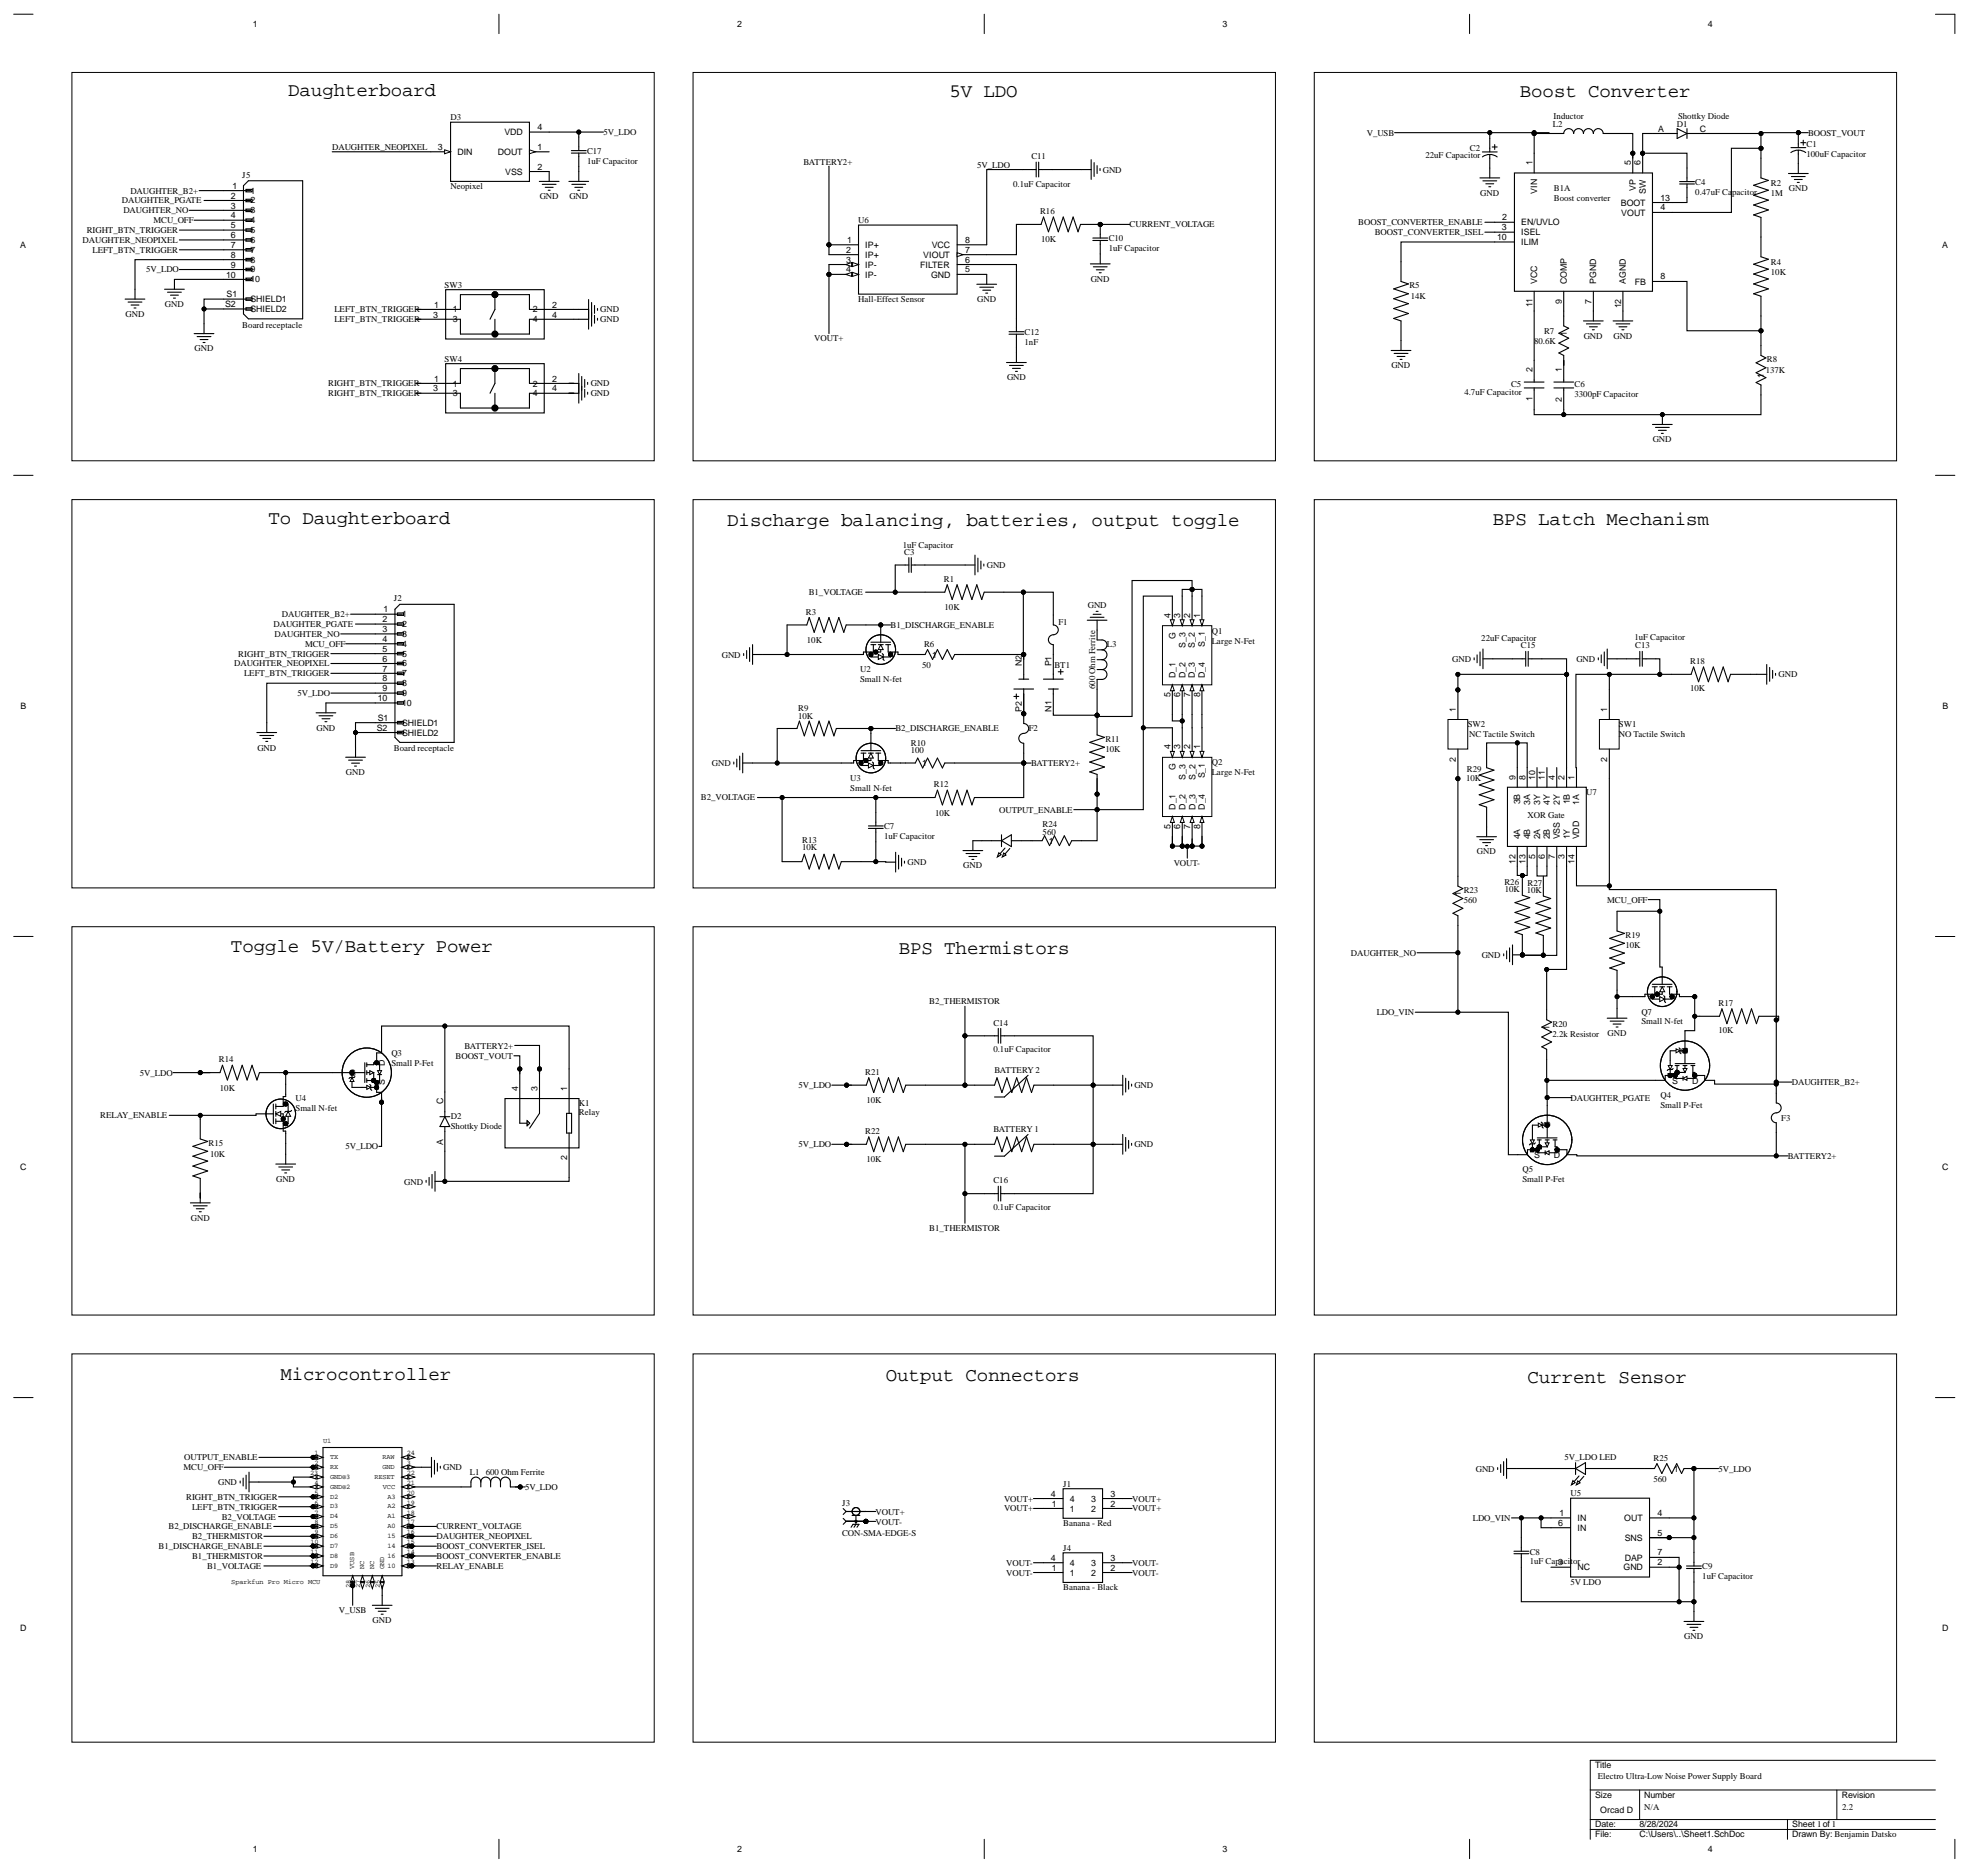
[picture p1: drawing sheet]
<svg xmlns="http://www.w3.org/2000/svg" width="227mm" height="216mm" viewBox="0 0 227 216" stroke-linecap="round" stroke-linejoin="round" font-family="sans-serif">
<defs><g id="words">
<g font-size="2.2">
<text x="33.2" y="11">Daughterboard</text>
<text x="109.4" y="11.2">5V LDO</text>
<text x="175.1" y="11.2">Boost Converter</text>
<text x="30.9" y="60.4">To Daughterboard</text>
<text x="83.8" y="60.5">Discharge balancing, batteries, output toggle</text>
<text x="172" y="60.4">BPS Latch Mechanism</text>
<text x="26.6" y="109.7">Toggle 5V/Battery Power</text>
<text x="103.5" y="109.8">BPS Thermistors</text>
<text x="32.3" y="158.9">Microcontroller</text>
<text x="102" y="159.1">Output Connectors</text>
<text x="176" y="159.3">Current Sensor</text>
</g>
<g font-size="1">
<text x="29.1" y="3.1">1</text>
<text x="84.9" y="3.1">2</text>
<text x="140.8" y="3.1">3</text>
<text x="196.7" y="3.1">4</text>
<text x="38.3" y="17.3">DAUGHTER_NEOPIXEL</text>
<text x="50.5" y="17.3">3</text>
<text x="51.9" y="13.9">D3</text>
<text x="52.7" y="17.8">DIN</text>
<text x="57.3" y="17.8">DOUT</text>
<text x="58.1" y="15.6">VDD</text>
<text x="61.9" y="15">4</text>
<text x="61.9" y="17.3">1</text>
<text x="67.6" y="17.7">C17</text>
<text x="69.5" y="15.6">5V_LDO</text>
<text x="157.4" y="15.6">V_USB</text>
<text x="169.3" y="17.4">C2</text>
<text x="178.9" y="14.6">L2</text>
<text x="179" y="13.7">Inductor</text>
<text x="191" y="15.2">A</text>
<text x="193.2" y="14.6">D1</text>
<text x="193.3" y="13.7">Shottky Diode</text>
<text x="195.8" y="15.2">C</text>
<text x="208.1" y="17">C1</text>
<text x="208.3" y="15.6">BOOST_VOUT</text>
<text x="14" y="23.4">DAUGHTER_PGATE</text>
<text x="15" y="22.3">DAUGHTER_B2+</text>
<text x="26.6" y="22.9">2</text>
<text x="26.8" y="21.7">1</text>
<text x="27.9" y="20.5">J5</text>
<text x="28.8" y="22.3">1</text>
<text x="28.8" y="23.4">2</text>
<text x="51.9" y="21.8">Neopixel</text>
<text x="58.2" y="20.1">VSS</text>
<text x="61.9" y="19.5">2</text>
<text x="62.2" y="23">GND</text>
<text x="65.6" y="23">GND</text>
<text x="67.6" y="18.9">1uF Capacitor</text>
<text x="92.6" y="18.9">BATTERY2+</text>
<text x="112.6" y="19.3">5V_LDO</text>
<text x="116.7" y="21.5">0.1uF Capacitor</text>
<text x="118.8" y="18.4">C11</text>
<text x="127" y="19.9">GND</text>
<text x="164.2" y="18.2">22uF Capacitor</text>
<text x="170.5" y="22.5">GND</text>
<text x="176.5" y="19" transform="rotate(-90 176.5 19)">1</text>
<text x="177.1" y="22.3" transform="rotate(-90 177.1 22.3)">VIN</text>
<text x="179" y="22">B1A</text>
<text x="179" y="23.1">Boost converter</text>
<text x="186.7" y="23.7">BOOT</text>
<text x="187.9" y="19" transform="rotate(-90 187.9 19)">5</text>
<text x="188.4" y="22" transform="rotate(-90 188.4 22)">VP</text>
<text x="189" y="19" transform="rotate(-90 189 19)">6</text>
<text x="189.6" y="22.3" transform="rotate(-90 189.6 22.3)">SW</text>
<text x="191.3" y="23.1">13</text>
<text x="195.3" y="21.3">C4</text>
<text x="195.3" y="22.4">0.47uF Ca</text>
<text x="199.5" y="22.4">pacitor</text>
<text x="204" y="22.5">1M</text>
<text x="204" y="21.4">R2</text>
<text x="206.1" y="22">GND</text>
<text x="208.1" y="18.1">100uF Capacitor</text>
<text x="2.3" y="28.5">A</text>
<text x="9.5" y="28">DAUGHTER_NEOPIXEL</text>
<text x="10" y="26.8">RIGHT_BTN_TRIGGER</text>
<text x="10.7" y="29.1">LEFT_BTN_TRIGGER</text>
<text x="14.2" y="24.6">DAUGHTER_NO</text>
<text x="17.7" y="25.7">MCU_OFF</text>
<text x="26.6" y="24">3</text>
<text x="26.6" y="25.2">4</text>
<text x="26.6" y="26.3">5</text>
<text x="26.6" y="27.4">6</text>
<text x="26.6" y="28.5">7</text>
<text x="26.6" y="29.7">8</text>
<text x="28.8" y="24.6">3</text>
<text x="28.8" y="25.7">4</text>
<text x="28.8" y="26.8">5</text>
<text x="28.8" y="28">6</text>
<text x="28.8" y="29.1">7</text>
<text x="97.5" y="29.1">2</text>
<text x="97.6" y="28">1</text>
<text x="98.9" y="25.7">U6</text>
<text x="99.7" y="28.5">IP+</text>
<text x="99.7" y="29.7">IP+</text>
<text x="106.4" y="29.7">VIOUT</text>
<text x="107.3" y="28.5">VCC</text>
<text x="111.2" y="29.1">7</text>
<text x="111.2" y="28">8</text>
<text x="119.8" y="24.7">R16</text>
<text x="119.9" y="27.9">10K</text>
<text x="127.7" y="27.8">C10</text>
<text x="127.7" y="28.9">1uF Capacitor</text>
<text x="130.1" y="26.2">CURRENT_VOLTAGE</text>
<text x="156.5" y="26">BOOST_CONVERTER_ENABLE</text>
<text x="158.4" y="27.1">BOOST_CONVERTER_ISEL</text>
<text x="172.5" y="27.7">10</text>
<text x="173" y="26.5">3</text>
<text x="173.1" y="25.4">2</text>
<text x="175.3" y="26">EN/UVLO</text>
<text x="175.3" y="27.1">ISEL</text>
<text x="175.3" y="28.2">ILIM</text>
<text x="186.8" y="24.8">VOUT</text>
<text x="191.3" y="24.2">4</text>
<text x="223.7" y="28.5">A</text>
<text x="16.8" y="31.4">5V_LDO</text>
<text x="19" y="35.3">GND</text>
<text x="25.9" y="35.3">S2</text>
<text x="26.1" y="32">10</text>
<text x="26.1" y="34.2">S1</text>
<text x="26.6" y="30.8">9</text>
<text x="28.8" y="30.3">8</text>
<text x="28.8" y="31.4">9</text>
<text x="28.8" y="32.5">10</text>
<text x="28.8" y="34.8">SHIELD1</text>
<text x="28.8" y="35.9">SHIELD2</text>
<text x="38.5" y="36">LEFT_BTN_TRIGGER</text>
<text x="50" y="35.4">1</text>
<text x="51.2" y="33.1">SW3</text>
<text x="52.1" y="36">1</text>
<text x="61.4" y="36">2</text>
<text x="63.6" y="35.4">2</text>
<text x="69.1" y="36">GND</text>
<text x="97.5" y="30.2">3</text>
<text x="97.5" y="31.4">4</text>
<text x="98.9" y="34.8">Hall-Effect Sensor</text>
<text x="99.7" y="30.8">IP-</text>
<text x="99.7" y="32">IP-</text>
<text x="106" y="30.8">FILTER</text>
<text x="107.3" y="32">GND</text>
<text x="111.2" y="31.4">5</text>
<text x="111.2" y="30.2">6</text>
<text x="112.6" y="34.8">GND</text>
<text x="125.6" y="32.4">GND</text>
<text x="162.4" y="33.2">R5</text>
<text x="162.5" y="34.5">14K</text>
<text x="176.5" y="35.4" transform="rotate(-90 176.5 35.4)">11</text>
<text x="177.1" y="32.7" transform="rotate(-90 177.1 32.7)">VCC</text>
<text x="179.9" y="35" transform="rotate(-90 179.9 35)">9</text>
<text x="180.5" y="32.7" transform="rotate(-90 180.5 32.7)">COMP</text>
<text x="183.3" y="35" transform="rotate(-90 183.3 35)">7</text>
<text x="183.9" y="32.7" transform="rotate(-90 183.9 32.7)">PGND</text>
<text x="186.8" y="35.5" transform="rotate(-90 186.8 35.5)">12</text>
<text x="187.3" y="32.7" transform="rotate(-90 187.3 32.7)">AGND</text>
<text x="188.3" y="32.8">FB</text>
<text x="191.3" y="32.2">8</text>
<text x="204" y="31.6">10K</text>
<text x="204" y="30.5">R4</text>
<text x="14.5" y="36.5">GND</text>
<text x="22.4" y="40.5">GND</text>
<text x="27.9" y="37.8">Board receptacle</text>
<text x="38.5" y="37.1">LEFT_BTN_TRIGGER</text>
<text x="49.9" y="36.6">3</text>
<text x="51.2" y="41.6">SW4</text>
<text x="52.1" y="37.1">3</text>
<text x="61.4" y="37.1">4</text>
<text x="63.6" y="36.6">4</text>
<text x="69.1" y="37.1">GND</text>
<text x="93.8" y="39.3">VOUT+</text>
<text x="118" y="38.6">C12</text>
<text x="118" y="39.7">1nF</text>
<text x="176.7" y="39.6">80.6K</text>
<text x="177.9" y="38.4">R7</text>
<text x="180.5" y="38.7" transform="rotate(-90 180.5 38.7)">1</text>
<text x="182.4" y="39">GND</text>
<text x="185.9" y="39">GND</text>
<text x="203.5" y="41.7">R8</text>
<text x="37.8" y="44.5">RIGHT_BTN_TRIGGER</text>
<text x="37.8" y="45.6">RIGHT_BTN_TRIGGER</text>
<text x="49.9" y="45.1">3</text>
<text x="50" y="43.9">1</text>
<text x="52.1" y="44.5">1</text>
<text x="52.1" y="45.6">3</text>
<text x="61.4" y="45.6">4</text>
<text x="61.4" y="44.5">2</text>
<text x="63.6" y="45.1">4</text>
<text x="63.6" y="43.9">2</text>
<text x="68" y="45.6">GND</text>
<text x="68" y="44.5">GND</text>
<text x="116" y="43.8">GND</text>
<text x="160.3" y="42.4">GND</text>
<text x="168.7" y="45.5">4.7uF Capacitor</text>
<text x="174.1" y="44.6">C5</text>
<text x="176.5" y="46.2" transform="rotate(-90 176.5 46.2)">1</text>
<text x="176.5" y="42.9" transform="rotate(-90 176.5 42.9)">2</text>
<text x="179.9" y="46.3" transform="rotate(-90 179.9 46.3)">2</text>
<text x="179.9" y="42.9" transform="rotate(-90 179.9 42.9)">1</text>
<text x="181.4" y="44.6">C6</text>
<text x="181.4" y="45.7">3300pF Capacitor</text>
<text x="203.2" y="43.5" transform="rotate(-90 203.2 43.5)">1</text>
<text x="203.4" y="43">137K</text>
<text x="190.4" y="50.9">GND</text>
<text x="104" y="63.1">1uF Capacitor</text>
<text x="104.2" y="63.9">C3</text>
<text x="113.7" y="65.4">GND</text>
<text x="32.5" y="71.1">DAUGHTER_B2+</text>
<text x="44.1" y="71.7">2</text>
<text x="44.2" y="70.5">1</text>
<text x="45.4" y="69.3">J2</text>
<text x="46.3" y="71.1">1</text>
<text x="92.8" y="70.8">R3</text>
<text x="93.2" y="68.5">B1_VOLTAGE</text>
<text x="108.7" y="67">R1</text>
<text x="108.8" y="70.2">10K</text>
<text x="125.3" y="70.1">GND</text>
<text x="134.8" y="71.1" transform="rotate(-90 134.8 71.1)">4</text>
<text x="136" y="71.1" transform="rotate(-90 136 71.1)">3</text>
<text x="137.1" y="71.1" transform="rotate(-90 137.1 71.1)">2</text>
<text x="138.2" y="71.1" transform="rotate(-90 138.2 71.1)">1</text>
<text x="27" y="76.7">DAUGHTER_NEOPIXEL</text>
<text x="27.5" y="75.6">RIGHT_BTN_TRIGGER</text>
<text x="28.1" y="77.9">LEFT_BTN_TRIGGER</text>
<text x="31.5" y="72.2">DAUGHTER_PGATE</text>
<text x="31.6" y="73.4">DAUGHTER_NO</text>
<text x="35.1" y="74.5">MCU_OFF</text>
<text x="44.1" y="72.8">3</text>
<text x="44.1" y="73.9">4</text>
<text x="44.1" y="75">5</text>
<text x="44.1" y="76.2">6</text>
<text x="44.1" y="77.3">7</text>
<text x="46.3" y="72.2">2</text>
<text x="46.3" y="73.4">3</text>
<text x="46.3" y="74.5">4</text>
<text x="46.3" y="75.6">5</text>
<text x="46.3" y="76.7">6</text>
<text x="46.3" y="77.9">7</text>
<text x="83.1" y="75.7">GND</text>
<text x="93" y="74">10K</text>
<text x="99.1" y="77.4">U2</text>
<text x="102.6" y="72.3">B1_DISCHARGE_ENABLE</text>
<text x="106.2" y="76.9">50</text>
<text x="106.4" y="74.5">R6</text>
<text x="107.4" y="75.7">1</text>
<text x="117.7" y="76.7" transform="rotate(-90 117.7 76.7)">N2</text>
<text x="121.1" y="76.7" transform="rotate(-90 121.1 76.7)">P1</text>
<text x="121.5" y="76.9">BT1</text>
<text x="121.9" y="72">F1</text>
<text x="127.5" y="74.5">L3</text>
<text x="135.4" y="73.6" transform="rotate(-90 135.4 73.6)">G</text>
<text x="136.6" y="74.6" transform="rotate(-90 136.6 74.6)">S_3</text>
<text x="137.7" y="74.6" transform="rotate(-90 137.7 74.6)">S_2</text>
<text x="138.8" y="74.5" transform="rotate(-90 138.8 74.5)">S_1</text>
<text x="139.6" y="73">Q1</text>
<text x="139.6" y="74.1">Large N-Fet</text>
<text x="167.3" y="76.2">GND</text>
<text x="170.6" y="73.9">22uF Capacitor</text>
<text x="175.2" y="74.7">C15</text>
<text x="181.6" y="76.2">GND</text>
<text x="188.3" y="73.7">1uF Capacitor</text>
<text x="188.4" y="74.7">C13</text>
<text x="194.7" y="76.5">R18</text>
<text x="2.4" y="81.6">B</text>
<text x="34.3" y="80.2">5V_LDO</text>
<text x="43.5" y="80.7">10</text>
<text x="43.5" y="83">S1</text>
<text x="44.1" y="78.5">8</text>
<text x="44.1" y="79.6">9</text>
<text x="46.3" y="79">8</text>
<text x="46.3" y="80.2">9</text>
<text x="46.3" y="81.3">10</text>
<text x="46.3" y="83.6">SHIELD1</text>
<text x="91.9" y="82.7">10K</text>
<text x="91.9" y="81.9">R9</text>
<text x="99.1" y="78.6">Small N-fet</text>
<text x="117.7" y="82" transform="rotate(-90 117.7 82)">P2</text>
<text x="121.1" y="81.9" transform="rotate(-90 121.1 81.9)">N1</text>
<text x="126.2" y="79.4" transform="rotate(-90 126.2 79.4)">600 Ohm Ferrite</text>
<text x="134.8" y="80.3" transform="rotate(-90 134.8 80.3)">5</text>
<text x="135.4" y="78" transform="rotate(-90 135.4 78)">D_1</text>
<text x="136" y="80.3" transform="rotate(-90 136 80.3)">6</text>
<text x="136.6" y="78" transform="rotate(-90 136.6 78)">D_2</text>
<text x="137.1" y="80.3" transform="rotate(-90 137.1 80.3)">7</text>
<text x="137.7" y="78" transform="rotate(-90 137.7 78)">D_3</text>
<text x="138.2" y="80.3" transform="rotate(-90 138.2 80.3)">8</text>
<text x="138.8" y="78" transform="rotate(-90 138.8 78)">D_4</text>
<text x="167.7" y="81.9" transform="rotate(-90 167.7 81.9)">1</text>
<text x="169.1" y="83.8">SW2</text>
<text x="185.1" y="81.9" transform="rotate(-90 185.1 81.9)">1</text>
<text x="186.5" y="83.8">SW1</text>
<text x="194.7" y="79.5">10K</text>
<text x="204.9" y="78">GND</text>
<text x="223.8" y="81.6">B</text>
<text x="29.6" y="86.4">GND</text>
<text x="36.5" y="84.1">GND</text>
<text x="39.8" y="89.3">GND</text>
<text x="43.4" y="84.1">S2</text>
<text x="45.4" y="86.5">Board receptacle</text>
<text x="46.3" y="84.7">SHIELD2</text>
<text x="82" y="88.2">GND</text>
<text x="97.9" y="89.9">U3</text>
<text x="103.1" y="84.2">B2_DISCHARGE_ENABLE</text>
<text x="104.9" y="86.8">100</text>
<text x="104.9" y="85.9">R10</text>
<text x="106.2" y="88.2">1</text>
<text x="118.5" y="84.2">F2</text>
<text x="118.8" y="88.2">BATTERY2+</text>
<text x="127.3" y="86.5">10K</text>
<text x="127.3" y="85.4">R11</text>
<text x="134.8" y="86.3" transform="rotate(-90 134.8 86.3)">4</text>
<text x="135.4" y="88.7" transform="rotate(-90 135.4 88.7)">G</text>
<text x="136" y="86.3" transform="rotate(-90 136 86.3)">3</text>
<text x="136.6" y="89.8" transform="rotate(-90 136.6 89.8)">S_3</text>
<text x="137.1" y="86.3" transform="rotate(-90 137.1 86.3)">2</text>
<text x="137.7" y="89.8" transform="rotate(-90 137.7 89.8)">S_2</text>
<text x="138.2" y="86.3" transform="rotate(-90 138.2 86.3)">1</text>
<text x="138.8" y="89.6" transform="rotate(-90 138.8 89.6)">S_1</text>
<text x="139.6" y="88.1">Q2</text>
<text x="139.6" y="89.3">Large N-Fet</text>
<text x="167.7" y="87.7" transform="rotate(-90 167.7 87.7)">2</text>
<text x="168.9" y="89.9">10K</text>
<text x="169" y="88.9">R29</text>
<text x="169.2" y="84.8">NC Tactile Switch</text>
<text x="174.6" y="89.8" transform="rotate(-90 174.6 89.8)">9</text>
<text x="175.7" y="89.8" transform="rotate(-90 175.7 89.8)">8</text>
<text x="176.9" y="89.8" transform="rotate(-90 176.9 89.8)">10</text>
<text x="178" y="89.8" transform="rotate(-90 178 89.8)">11</text>
<text x="179.1" y="89.8" transform="rotate(-90 179.1 89.8)">4</text>
<text x="180.2" y="89.8" transform="rotate(-90 180.2 89.8)">2</text>
<text x="181.4" y="89.8" transform="rotate(-90 181.4 89.8)">1</text>
<text x="185.1" y="87.7" transform="rotate(-90 185.1 87.7)">2</text>
<text x="186.5" y="84.9">NO Tactile Switch</text>
<text x="80.7" y="92.2">B2_VOLTAGE</text>
<text x="97.9" y="91">Small N-fet</text>
<text x="101.8" y="95.5">C7</text>
<text x="107.6" y="90.6">R12</text>
<text x="107.7" y="93.9">10K</text>
<text x="115.1" y="93.6">OUTPUT_ENABLE</text>
<text x="120.1" y="95.3">R24</text>
<text x="134.8" y="95.5" transform="rotate(-90 134.8 95.5)">5</text>
<text x="135.4" y="93.2" transform="rotate(-90 135.4 93.2)">D_1</text>
<text x="136" y="95.4" transform="rotate(-90 136 95.4)">6</text>
<text x="136.6" y="93.2" transform="rotate(-90 136.6 93.2)">D_2</text>
<text x="137.1" y="95.4" transform="rotate(-90 137.1 95.4)">7</text>
<text x="137.7" y="93.2" transform="rotate(-90 137.7 93.2)">D_3</text>
<text x="138.2" y="95.4" transform="rotate(-90 138.2 95.4)">8</text>
<text x="138.8" y="93.2" transform="rotate(-90 138.8 93.2)">D_4</text>
<text x="175.1" y="92.6" transform="rotate(-90 175.1 92.6)">3B</text>
<text x="176" y="94.2">XOR Gate</text>
<text x="176.3" y="92.7" transform="rotate(-90 176.3 92.7)">3A</text>
<text x="177.4" y="92.7" transform="rotate(-90 177.4 92.7)">3Y</text>
<text x="178.6" y="92.7" transform="rotate(-90 178.6 92.7)">4Y</text>
<text x="179.7" y="92.7" transform="rotate(-90 179.7 92.7)">2Y</text>
<text x="180.8" y="92.6" transform="rotate(-90 180.8 92.6)">1B</text>
<text x="181.9" y="92.7" transform="rotate(-90 181.9 92.7)">1A</text>
<text x="182.7" y="91.6">U7</text>
<text x="92.4" y="97.9">10K</text>
<text x="92.4" y="97">R13</text>
<text x="101.8" y="96.6">1uF Capacitor</text>
<text x="104.5" y="99.6">GND</text>
<text x="111" y="100">GND</text>
<text x="120.1" y="96.1">560</text>
<text x="120.8" y="97.2">1</text>
<text x="135.2" y="99.7">VOUT-</text>
<text x="170.1" y="98.4">GND</text>
<text x="173.3" y="101.9">R26</text>
<text x="174.6" y="99.4" transform="rotate(-90 174.6 99.4)">12</text>
<text x="175.1" y="96.7" transform="rotate(-90 175.1 96.7)">4A</text>
<text x="175.7" y="99.4" transform="rotate(-90 175.7 99.4)">13</text>
<text x="176.3" y="96.7" transform="rotate(-90 176.3 96.7)">4B</text>
<text x="176.9" y="98.9" transform="rotate(-90 176.9 98.9)">5</text>
<text x="177.4" y="96.7" transform="rotate(-90 177.4 96.7)">2A</text>
<text x="178" y="98.9" transform="rotate(-90 178 98.9)">6</text>
<text x="178.6" y="96.7" transform="rotate(-90 178.6 96.7)">2B</text>
<text x="179.1" y="98.9" transform="rotate(-90 179.1 98.9)">7</text>
<text x="179.7" y="96.7" transform="rotate(-90 179.7 96.7)">VSS</text>
<text x="180.2" y="98.9" transform="rotate(-90 180.2 98.9)">3</text>
<text x="180.8" y="96.7" transform="rotate(-90 180.8 96.7)">1Y</text>
<text x="181.4" y="99.4" transform="rotate(-90 181.4 99.4)">14</text>
<text x="181.9" y="96.7" transform="rotate(-90 181.9 96.7)">VDD</text>
<text x="168.3" y="103.2" transform="rotate(-90 168.3 103.2)">1</text>
<text x="168.6" y="104">560</text>
<text x="168.6" y="102.8">R23</text>
<text x="173.4" y="102.7">10K</text>
<text x="175.9" y="102.9">10K</text>
<text x="176" y="102">R27</text>
<text x="185.1" y="103.9">MCU_OFF</text>
<text x="187.3" y="108">R19</text>
<text x="155.6" y="110.1">DAUGHTER_NO</text>
<text x="170.7" y="110.3">GND</text>
<text x="187.3" y="109.1">10K</text>
<text x="107" y="115.6">B2_THERMISTOR</text>
<text x="114.4" y="118.1">C14</text>
<text x="158.6" y="116.9">LDO_VIN</text>
<text x="178.5" y="118.6" transform="rotate(-90 178.5 118.6)">1</text>
<text x="178.8" y="118.2">R20</text>
<text x="178.8" y="119.4">2.2k Resistor</text>
<text x="185.2" y="119.3">GND</text>
<text x="189.1" y="116.8">Q7</text>
<text x="189.1" y="118">Small N-fet</text>
<text x="198" y="118.9">10K</text>
<text x="198" y="115.8">R17</text>
<text x="16.1" y="123.9">5V_LDO</text>
<text x="25.2" y="122.3">R14</text>
<text x="25.3" y="125.6">10K</text>
<text x="40.2" y="123.9">G</text>
<text x="44.3" y="125" transform="rotate(-90 44.3 125)">S</text>
<text x="44.3" y="122.7" transform="rotate(-90 44.3 122.7)">D</text>
<text x="45.1" y="121.6">Q3</text>
<text x="45.1" y="122.7">Small P-Fet</text>
<text x="52.5" y="121.9">BOOST_VOUT</text>
<text x="53.5" y="120.8">BATTERY2+</text>
<text x="59.7" y="125.6" transform="rotate(-90 59.7 125.6)">4</text>
<text x="61.9" y="125.6" transform="rotate(-90 61.9 125.6)">3</text>
<text x="65.3" y="125.6" transform="rotate(-90 65.3 125.6)">1</text>
<text x="92" y="125.3">5V_LDO</text>
<text x="99.7" y="123.8">R21</text>
<text x="114.4" y="121.2">0.1uF Capacitor</text>
<text x="114.6" y="123.6">BATTERY 2</text>
<text x="130.7" y="125.3">GND</text>
<text x="192.6" y="124.8">S</text>
<text x="194.5" y="121.4" transform="rotate(-90 194.5 121.4)">G</text>
<text x="194.9" y="124.8">D</text>
<text x="206.4" y="124.9">DAUGHTER_B2+</text>
<text x="11.5" y="128.8">RELAY_ENABLE</text>
<text x="24" y="132">R15</text>
<text x="34" y="126.8">U4</text>
<text x="34" y="127.9">Small N-fet</text>
<text x="51" y="131.9" transform="rotate(-90 51 131.9)">A</text>
<text x="51" y="127.1" transform="rotate(-90 51 127.1)">C</text>
<text x="51.9" y="128.8">D2</text>
<text x="51.9" y="130">Shottky Diode</text>
<text x="66.7" y="127.3">K1</text>
<text x="66.7" y="128.4">Relay</text>
<text x="99.7" y="130.6">R22</text>
<text x="99.8" y="127">10K</text>
<text x="114.4" y="130.3">BATTERY 1</text>
<text x="178.6" y="129.9" transform="rotate(-90 178.6 129.9)">G</text>
<text x="180.9" y="126.8">DAUGHTER_PGATE</text>
<text x="191.3" y="126.5">Q4</text>
<text x="191.3" y="127.6">Small P-Fet</text>
<text x="205.2" y="129">F3</text>
<text x="2.3" y="134.7">C</text>
<text x="24.2" y="133.2">10K</text>
<text x="31.8" y="136.1">GND</text>
<text x="39.8" y="132.3">5V_LDO</text>
<text x="46.6" y="136.4">GND</text>
<text x="65.3" y="133.6" transform="rotate(-90 65.3 133.6)">2</text>
<text x="92" y="132.1">5V_LDO</text>
<text x="99.8" y="133.8">10K</text>
<text x="114.4" y="136.3">C16</text>
<text x="130.7" y="132.1">GND</text>
<text x="175.4" y="135">Q5</text>
<text x="175.4" y="136.1">Small P-Fet</text>
<text x="176.7" y="133.3">S</text>
<text x="179" y="133.3">D</text>
<text x="206" y="133.4">BATTERY2+</text>
<text x="223.7" y="134.7">C</text>
<text x="22" y="140.6">GND</text>
<text x="107" y="141.8">B1_THERMISTOR</text>
<text x="114.4" y="139.3">0.1uF Capacitor</text>
<text x="21.1" y="169.3">MCU_OFF</text>
<text x="21.2" y="168.1">OUTPUT_ENABLE</text>
<text x="21.4" y="172.7">RIGHT_BTN_TRIGGER</text>
<text x="22.1" y="173.9">LEFT_BTN_TRIGGER</text>
<text x="25.1" y="171">GND</text>
<text x="51" y="169.3">GND</text>
<text x="54.1" y="169.9">L1</text>
<text x="56" y="169.9">600 Ohm Ferrite</text>
<text x="60.5" y="171.6">5V_LDO</text>
<text x="97" y="173.4">J3</text>
<text x="115.7" y="172.9">VOUT+</text>
<text x="121" y="172.3">4</text>
<text x="121.2" y="173.5">1</text>
<text x="122.5" y="171.2">J1</text>
<text x="123.2" y="172.9">4</text>
<text x="125.7" y="172.9">3</text>
<text x="127.9" y="173.5">2</text>
<text x="127.9" y="172.3">3</text>
<text x="130.4" y="172.9">VOUT+</text>
<text x="170" y="169.5">GND</text>
<text x="180.2" y="168.1">5V_LDO LED</text>
<text x="180.9" y="172.3">U5</text>
<text x="190.5" y="170.7">560</text>
<text x="190.5" y="168.2">R25</text>
<text x="192.8" y="169.5">1</text>
<text x="198" y="169.5">5V_LDO</text>
<text x="18.3" y="178.4">B1_DISCHARGE_ENABLE</text>
<text x="19.4" y="176.1">B2_DISCHARGE_ENABLE</text>
<text x="22.1" y="179.5">B1_THERMISTOR</text>
<text x="22.1" y="177.2">B2_THERMISTOR</text>
<text x="25.5" y="175">B2_VOLTAGE</text>
<text x="50.3" y="176.1">CURRENT_VOLTAGE</text>
<text x="50.3" y="177.2">DAUGHTER_NEOPIXEL</text>
<text x="50.3" y="178.4">BOOST_CONVERTER_ISEL</text>
<text x="50.3" y="179.5">BOOST_CONVERTER_ENABLE</text>
<text x="97" y="176.9">CON-SMA-EDGE-S</text>
<text x="100.9" y="174.4">VOUT+</text>
<text x="100.9" y="175.5">VOUT-</text>
<text x="115.7" y="174">VOUT+</text>
<text x="121" y="179.7">4</text>
<text x="122.5" y="175.8">Banana - Red</text>
<text x="122.5" y="178.6">J4</text>
<text x="123.2" y="174.1">1</text>
<text x="125.7" y="174.1">2</text>
<text x="127.9" y="179.7">3</text>
<text x="130.4" y="174">VOUT+</text>
<text x="169.7" y="175.1">LDO_VIN</text>
<text x="176.2" y="179">C8</text>
<text x="179.5" y="175.7">6</text>
<text x="179.7" y="174.6">1</text>
<text x="181.7" y="175.1">IN</text>
<text x="181.7" y="176.3">IN</text>
<text x="187.1" y="175.1">OUT</text>
<text x="187.2" y="177.4">SNS</text>
<text x="187.2" y="179.7">DAP</text>
<text x="190.9" y="174.6">4</text>
<text x="190.9" y="176.9">5</text>
<text x="190.9" y="179.1">7</text>
<text x="23.9" y="180.7">B1_VOLTAGE</text>
<text x="39" y="185.8">V_USB</text>
<text x="50.3" y="180.7">RELAY_ENABLE</text>
<text x="115.9" y="180.3">VOUT-</text>
<text x="115.9" y="181.4">VOUT-</text>
<text x="121.2" y="180.9">1</text>
<text x="122.5" y="183.1">Banana - Black</text>
<text x="123.2" y="181.4">1</text>
<text x="123.2" y="180.3">4</text>
<text x="125.7" y="181.4">2</text>
<text x="125.7" y="180.3">3</text>
<text x="127.9" y="180.9">2</text>
<text x="130.4" y="180.3">VOUT-</text>
<text x="130.4" y="181.4">VOUT-</text>
<text x="176.2" y="180.1">1uF Capacit</text>
<text x="179.5" y="180.2">3</text>
<text x="180.9" y="182.5">5V LDO</text>
<text x="181.2" y="180.1">or</text>
<text x="181.7" y="180.8">NC</text>
<text x="187" y="180.8">GND</text>
<text x="190.9" y="180.2">2</text>
<text x="196.1" y="180.7">C9</text>
<text x="196.1" y="181.8">1uF Capacitor</text>
<text x="2.3" y="187.8">D</text>
<text x="42.9" y="186.9">GND</text>
<text x="194" y="188.8">GND</text>
<text x="223.7" y="187.8">D</text>
<text x="183.8" y="203.6">Title</text>
<text x="183.8" y="207">Size</text>
<text x="184" y="204.8">Electro Ultra-Low Noise Power Supply Board</text>
<text x="184.3" y="208.7">Orcad D</text>
<text x="189.4" y="207">Number</text>
<text x="189.4" y="208.4">N/A</text>
<text x="212.2" y="207">Revision</text>
<text x="212.2" y="208.4">2.2</text>
<text x="29.1" y="213.3">1</text>
<text x="84.9" y="213.3">2</text>
<text x="140.8" y="213.3">3</text>
<text x="183.8" y="210.4">Date:</text>
<text x="183.8" y="211.6">File:</text>
<text x="188.9" y="210.4">8/28/2024</text>
<text x="188.9" y="211.6">C:\Users\..\Sheet1.SchDoc</text>
<text x="196.7" y="213.3">4</text>
<text x="206.5" y="210.4">Sheet 1of 1</text>
<text x="206.5" y="211.6">Drawn By: Benjamin Datsko</text>
</g>
<g font-size=".8">
<text x="36.2" y="167.6">1</text>
<text x="37.2" y="166.2">U1</text>
<text x="46.9" y="167.6">24</text>
<text x="35.7" y="169.8">23</text>
<text x="36.2" y="173.3">6</text>
<text x="36.2" y="172.1">5</text>
<text x="36.2" y="171">4</text>
<text x="36.2" y="168.7">2</text>
<text x="38" y="173.7">D3</text>
<text x="38" y="172.6">D2</text>
<text x="38" y="171.4">GND@2</text>
<text x="38" y="170.3">GND@3</text>
<text x="38" y="169.2">RX</text>
<text x="38" y="168">TX</text>
<text x="43.1" y="170.3">RESET</text>
<text x="44.1" y="168">RAW</text>
<text x="44.1" y="169.2">GND</text>
<text x="44.1" y="171.4">VCC</text>
<text x="44.6" y="172.6">A3</text>
<text x="44.6" y="173.7">A2</text>
<text x="46.9" y="168.7">3</text>
<text x="46.9" y="169.8">22</text>
<text x="46.9" y="171">21</text>
<text x="46.9" y="172.1">20</text>
<text x="46.9" y="173.3">19</text>
<text x="35.8" y="178.9">11</text>
<text x="35.8" y="177.8">10</text>
<text x="36.2" y="176.6">9</text>
<text x="36.2" y="175.5">8</text>
<text x="36.2" y="174.4">7</text>
<text x="38" y="179.4">D8</text>
<text x="38" y="178.2">D7</text>
<text x="38" y="177.1">D6</text>
<text x="38" y="176">D5</text>
<text x="38" y="174.8">D4</text>
<text x="44.6" y="174.8">A1</text>
<text x="44.6" y="176">A0</text>
<text x="44.6" y="177.1">15</text>
<text x="44.6" y="178.2">14</text>
<text x="44.6" y="179.4">16</text>
<text x="46.9" y="174.4">18</text>
<text x="46.9" y="175.5">17</text>
<text x="46.9" y="176.6">16</text>
<text x="46.9" y="177.8">15</text>
<text x="46.9" y="178.9">14</text>
<text x="26.6" y="182.4">Sparkfun Pro Micro MCU</text>
<text x="35.8" y="180.1">12</text>
<text x="38" y="180.5">D9</text>
<text x="40.4" y="182.9" transform="rotate(-90 40.4 182.9)">28</text>
<text x="40.8" y="180.7" transform="rotate(-90 40.8 180.7)">VUSB</text>
<text x="41.5" y="182.9" transform="rotate(-90 41.5 182.9)">27</text>
<text x="42" y="180.7" transform="rotate(-90 42 180.7)">NC</text>
<text x="42.6" y="182.9" transform="rotate(-90 42.6 182.9)">26</text>
<text x="43.1" y="180.7" transform="rotate(-90 43.1 180.7)">NC</text>
<text x="43.8" y="182.9" transform="rotate(-90 43.8 182.9)">25</text>
<text x="44.2" y="180.7" transform="rotate(-90 44.2 180.7)">GND</text>
<text x="44.6" y="180.5">10</text>
<text x="46.9" y="180.1">13</text>
</g>
</g></defs>
<g fill="none" stroke="#000" stroke-width=".12">
<path d="M1.6 1.6h2.2M57.5 1.6v2.3M113.4 1.6v2.3M169.3 1.6v2.3M223 1.6h2.2v2.3M1.6 54.7h2.2M223 54.7h2.2M1.6 107.8h2.2M223 107.8h2.2M1.6 160.9h2.2M223 160.9h2.2M57.5 211.8v2.2"/>
<path d="M113.4 211.8v2.2M169.3 211.8v2.2M183.2 206.1h39.8M183.2 209.5h39.8M183.2 210.7h39.8M188.9 206.1v3.4M205.9 209.5v2.3M211.6 206.1v3.4M223 202.7h-39.8v9.1M225.2 211.8v2.2"/>
<circle cx="36.1" cy="167.8" r=".23"/>
<circle cx="36.1" cy="168.9" r=".23"/>
<circle cx="36.1" cy="174.6" r=".23"/>
<circle cx="36.1" cy="179.2" r=".23"/>
<circle cx="36.1" cy="176.9" r=".23"/>
<circle cx="36.1" cy="172.4" r=".23"/>
<circle cx="36.1" cy="173.5" r=".23"/>
<circle cx="36.1" cy="175.8" r=".23"/>
<circle cx="36.1" cy="178" r=".23"/>
<circle cx="47.4" cy="179.2" r=".23"/>
<circle cx="47.4" cy="176.9" r=".23"/>
<circle cx="47.4" cy="175.8" r=".23"/>
<circle cx="47.4" cy="178" r=".23"/>
<circle cx="36.1" cy="180.3" r=".23"/>
<circle cx="40.6" cy="182.6" r=".23"/>
<circle cx="47.4" cy="180.3" r=".23"/>
</g>
<g fill="#000">
<circle cx="36.1" cy="167.8" r=".23"/>
<circle cx="36.1" cy="168.9" r=".23"/>
<circle cx="36.1" cy="174.6" r=".23"/>
<circle cx="36.1" cy="179.2" r=".23"/>
<circle cx="36.1" cy="176.9" r=".23"/>
<circle cx="36.1" cy="172.4" r=".23"/>
<circle cx="36.1" cy="173.5" r=".23"/>
<circle cx="36.1" cy="175.8" r=".23"/>
<circle cx="36.1" cy="178" r=".23"/>
<circle cx="47.4" cy="179.2" r=".23"/>
<circle cx="47.4" cy="176.9" r=".23"/>
<circle cx="47.4" cy="175.8" r=".23"/>
<circle cx="47.4" cy="178" r=".23"/>
<circle cx="36.1" cy="180.3" r=".23"/>
<circle cx="40.6" cy="182.6" r=".23"/>
<circle cx="47.4" cy="180.3" r=".23"/>
</g>
<path d="M37.2 166.7h9.1v14.7h-9.1zM46.3 167.8h1.1" fill="none" stroke="#000" stroke-width=".13"/>
<path d="M46.3 167.8l.7-.2v.4z" fill="#fff"/>
<path d="M46.3 167.8l.7-.2v.4z" fill="none" stroke="#000" stroke-width=".12"/>
<path d="M47.1 167.6l.7 .2-.7 .2z" fill="#fff"/>
<path d="M47.1 167.6l.7 .2-.7 .2z" fill="none" stroke="#000" stroke-width=".12"/>
<path d="M46.3 168.9h1.1" fill="none" stroke="#000" stroke-width=".13"/>
<path d="M46.3 168.9l.7-.2v.5z" fill="#fff"/>
<path d="M46.3 168.9l.7-.2v.5z" fill="none" stroke="#000" stroke-width=".12"/>
<path d="M47.1 168.7l.7 .2-.7 .3z" fill="#fff"/>
<path d="M47.1 168.7l.7 .2-.7 .3z" fill="none" stroke="#000" stroke-width=".12"/>
<path d="M46.3 170.1h1.1" fill="none" stroke="#000" stroke-width=".13"/>
<path d="M46.3 170.1l.7-.2v.4z" fill="#fff"/>
<path d="M46.3 170.1l.7-.2v.4z" fill="none" stroke="#000" stroke-width=".12"/>
<path d="M47.1 169.9l.7 .2-.7 .2z" fill="#fff"/>
<path d="M47.1 169.9l.7 .2-.7 .2z" fill="none" stroke="#000" stroke-width=".12"/>
<path d="M46.3 171.2h1.1" fill="none" stroke="#000" stroke-width=".13"/>
<path d="M46.3 171.2l.7-.2v.4z" fill="#fff"/>
<path d="M46.3 171.2l.7-.2v.4z" fill="none" stroke="#000" stroke-width=".12"/>
<path d="M47.1 171l.7 .2-.7 .2z" fill="#fff"/>
<path d="M47.1 171l.7 .2-.7 .2z" fill="none" stroke="#000" stroke-width=".12"/>
<path d="M46.3 172.4h1.1" fill="none" stroke="#000" stroke-width=".13"/>
<path d="M46.3 172.4l.7-.3v.5z" fill="#fff"/>
<path d="M46.3 172.4l.7-.3v.5z" fill="none" stroke="#000" stroke-width=".12"/>
<path d="M47.1 172.1l.7 .3-.7 .2z" fill="#fff"/>
<path d="M47.1 172.1l.7 .3-.7 .2z" fill="none" stroke="#000" stroke-width=".12"/>
<path d="M46.3 173.5h1.1" fill="none" stroke="#000" stroke-width=".13"/>
<path d="M46.3 173.5l.7-.2v.4z" fill="#fff"/>
<path d="M46.3 173.5l.7-.2v.4z" fill="none" stroke="#000" stroke-width=".12"/>
<path d="M47.1 173.3l.7 .2-.7 .2z" fill="#fff"/>
<path d="M47.1 173.3l.7 .2-.7 .2z" fill="none" stroke="#000" stroke-width=".12"/>
<path d="M46.3 174.6h1.1" fill="none" stroke="#000" stroke-width=".13"/>
<path d="M46.3 174.6l.7-.2v.5z" fill="#fff"/>
<path d="M46.3 174.6l.7-.2v.5z" fill="none" stroke="#000" stroke-width=".12"/>
<path d="M47.1 174.4l.7 .2-.7 .3z" fill="#fff"/>
<path d="M47.1 174.4l.7 .2-.7 .3z" fill="none" stroke="#000" stroke-width=".12"/>
<path d="M46.3 175.8h1.1" fill="none" stroke="#000" stroke-width=".13"/>
<path d="M46.3 175.8l.7-.3v.5z" fill="#fff"/>
<path d="M46.3 175.8l.7-.3v.5z" fill="none" stroke="#000" stroke-width=".12"/>
<path d="M47.1 175.5l.7 .3-.7 .2z" fill="#fff"/>
<g fill="none" stroke="#000" stroke-width=".12">
<path d="M47.1 175.5l.7 .3-.7 .2z"/>
<circle cx="47.4" cy="175.8" r=".23"/>
</g>
<circle cx="47.4" cy="175.8" r=".23" fill="#000"/>
<path d="M46.3 176.9h1.1" fill="none" stroke="#000" stroke-width=".13"/>
<path d="M46.3 176.9l.7-.2v.4z" fill="#fff"/>
<path d="M46.3 176.9l.7-.2v.4z" fill="none" stroke="#000" stroke-width=".12"/>
<path d="M47.1 176.7l.7 .2-.7 .2z" fill="#fff"/>
<g fill="none" stroke="#000" stroke-width=".12">
<path d="M47.1 176.7l.7 .2-.7 .2z"/>
<circle cx="47.4" cy="176.9" r=".23"/>
</g>
<circle cx="47.4" cy="176.9" r=".23" fill="#000"/>
<path d="M46.3 178h1.1" fill="none" stroke="#000" stroke-width=".13"/>
<path d="M46.3 178l.7-.2v.5z" fill="#fff"/>
<path d="M46.3 178l.7-.2v.5z" fill="none" stroke="#000" stroke-width=".12"/>
<path d="M47.1 177.8l.7 .2-.7 .3z" fill="#fff"/>
<g fill="none" stroke="#000" stroke-width=".12">
<path d="M47.1 177.8l.7 .2-.7 .3z"/>
<circle cx="47.4" cy="178" r=".23"/>
</g>
<circle cx="47.4" cy="178" r=".23" fill="#000"/>
<path d="M46.3 179.2h1.1" fill="none" stroke="#000" stroke-width=".13"/>
<path d="M46.3 179.2l.7-.3v.5z" fill="#fff"/>
<path d="M46.3 179.2l.7-.3v.5z" fill="none" stroke="#000" stroke-width=".12"/>
<path d="M47.1 178.9l.7 .3-.7 .2z" fill="#fff"/>
<g fill="none" stroke="#000" stroke-width=".12">
<path d="M47.1 178.9l.7 .3-.7 .2z"/>
<circle cx="47.4" cy="179.2" r=".23"/>
</g>
<circle cx="47.4" cy="179.2" r=".23" fill="#000"/>
<path d="M46.3 180.3h1.1" fill="none" stroke="#000" stroke-width=".13"/>
<path d="M46.3 180.3l.7-.2v.4z" fill="#fff"/>
<path d="M46.3 180.3l.7-.2v.4z" fill="none" stroke="#000" stroke-width=".12"/>
<path d="M47.1 180.1l.7 .2-.7 .2z" fill="#fff"/>
<g fill="none" stroke="#000" stroke-width=".12">
<path d="M47.1 180.1l.7 .2-.7 .2z"/>
<circle cx="47.4" cy="180.3" r=".23"/>
</g>
<circle cx="47.4" cy="180.3" r=".23" fill="#000"/>
<path d="M36.1 180.3h1.1" fill="none" stroke="#000" stroke-width=".13"/>
<path d="M36.5 180.1l.7 .2-.7 .2z" fill="#fff"/>
<path d="M36.5 180.1l.7 .2-.7 .2z" fill="none" stroke="#000" stroke-width=".12"/>
<path d="M35.7 180.3l.7-.2v.4z" fill="#fff"/>
<g fill="none" stroke="#000" stroke-width=".12">
<path d="M35.7 180.3l.7-.2v.4z"/>
<circle cx="36.1" cy="180.3" r=".23"/>
</g>
<circle cx="36.1" cy="180.3" r=".23" fill="#000"/>
<path d="M36.1 179.2h1.1" fill="none" stroke="#000" stroke-width=".13"/>
<path d="M36.5 178.9l.7 .3-.7 .2z" fill="#fff"/>
<path d="M36.5 178.9l.7 .3-.7 .2z" fill="none" stroke="#000" stroke-width=".12"/>
<path d="M35.7 179.2l.7-.3v.5z" fill="#fff"/>
<g fill="none" stroke="#000" stroke-width=".12">
<path d="M35.7 179.2l.7-.3v.5z"/>
<circle cx="36.1" cy="179.2" r=".23"/>
</g>
<circle cx="36.1" cy="179.2" r=".23" fill="#000"/>
<path d="M36.1 178h1.1" fill="none" stroke="#000" stroke-width=".13"/>
<path d="M36.5 177.8l.7 .2-.7 .3z" fill="#fff"/>
<path d="M36.5 177.8l.7 .2-.7 .3z" fill="none" stroke="#000" stroke-width=".12"/>
<path d="M35.7 178l.7-.2v.5z" fill="#fff"/>
<g fill="none" stroke="#000" stroke-width=".12">
<path d="M35.7 178l.7-.2v.5z"/>
<circle cx="36.1" cy="178" r=".23"/>
</g>
<circle cx="36.1" cy="178" r=".23" fill="#000"/>
<path d="M36.1 176.9h1.1" fill="none" stroke="#000" stroke-width=".13"/>
<path d="M36.5 176.7l.7 .2-.7 .2z" fill="#fff"/>
<path d="M36.5 176.7l.7 .2-.7 .2z" fill="none" stroke="#000" stroke-width=".12"/>
<path d="M35.7 176.9l.7-.2v.4z" fill="#fff"/>
<g fill="none" stroke="#000" stroke-width=".12">
<path d="M35.7 176.9l.7-.2v.4z"/>
<circle cx="36.1" cy="176.9" r=".23"/>
</g>
<circle cx="36.1" cy="176.9" r=".23" fill="#000"/>
<path d="M36.1 175.8h1.1" fill="none" stroke="#000" stroke-width=".13"/>
<path d="M36.5 175.5l.7 .3-.7 .2z" fill="#fff"/>
<path d="M36.5 175.5l.7 .3-.7 .2z" fill="none" stroke="#000" stroke-width=".12"/>
<path d="M35.7 175.8l.7-.3v.5z" fill="#fff"/>
<g fill="none" stroke="#000" stroke-width=".12">
<path d="M35.7 175.8l.7-.3v.5z"/>
<circle cx="36.1" cy="175.8" r=".23"/>
</g>
<circle cx="36.1" cy="175.8" r=".23" fill="#000"/>
<path d="M36.1 174.6h1.1" fill="none" stroke="#000" stroke-width=".13"/>
<path d="M36.5 174.4l.7 .2-.7 .3z" fill="#fff"/>
<path d="M36.5 174.4l.7 .2-.7 .3z" fill="none" stroke="#000" stroke-width=".12"/>
<path d="M35.7 174.6l.7-.2v.5z" fill="#fff"/>
<g fill="none" stroke="#000" stroke-width=".12">
<path d="M35.7 174.6l.7-.2v.5z"/>
<circle cx="36.1" cy="174.6" r=".23"/>
</g>
<circle cx="36.1" cy="174.6" r=".23" fill="#000"/>
<path d="M36.1 173.5h1.1" fill="none" stroke="#000" stroke-width=".13"/>
<path d="M36.5 173.3l.7 .2-.7 .2z" fill="#fff"/>
<path d="M36.5 173.3l.7 .2-.7 .2z" fill="none" stroke="#000" stroke-width=".12"/>
<path d="M35.7 173.5l.7-.2v.4z" fill="#fff"/>
<g fill="none" stroke="#000" stroke-width=".12">
<path d="M35.7 173.5l.7-.2v.4z"/>
<circle cx="36.1" cy="173.5" r=".23"/>
</g>
<circle cx="36.1" cy="173.5" r=".23" fill="#000"/>
<path d="M36.1 172.4h1.1" fill="none" stroke="#000" stroke-width=".13"/>
<path d="M36.5 172.1l.7 .3-.7 .2z" fill="#fff"/>
<path d="M36.5 172.1l.7 .3-.7 .2z" fill="none" stroke="#000" stroke-width=".12"/>
<path d="M35.7 172.4l.7-.3v.5z" fill="#fff"/>
<g fill="none" stroke="#000" stroke-width=".12">
<path d="M35.7 172.4l.7-.3v.5z"/>
<circle cx="36.1" cy="172.4" r=".23"/>
</g>
<circle cx="36.1" cy="172.4" r=".23" fill="#000"/>
<path d="M36.1 171.2h1.1" fill="none" stroke="#000" stroke-width=".13"/>
<path d="M36.5 171l.7 .2-.7 .2z" fill="#fff"/>
<path d="M36.5 171l.7 .2-.7 .2z" fill="none" stroke="#000" stroke-width=".12"/>
<path d="M35.7 171.2l.7-.2v.4z" fill="#fff"/>
<path d="M35.7 171.2l.7-.2v.4z" fill="none" stroke="#000" stroke-width=".12"/>
<path d="M36.1 170.1h1.1" fill="none" stroke="#000" stroke-width=".13"/>
<path d="M36.5 169.9l.7 .2-.7 .2z" fill="#fff"/>
<path d="M36.5 169.9l.7 .2-.7 .2z" fill="none" stroke="#000" stroke-width=".12"/>
<path d="M35.7 170.1l.7-.2v.4z" fill="#fff"/>
<path d="M35.7 170.1l.7-.2v.4z" fill="none" stroke="#000" stroke-width=".12"/>
<path d="M36.1 168.9h1.1" fill="none" stroke="#000" stroke-width=".13"/>
<path d="M36.5 168.7l.7 .2-.7 .3z" fill="#fff"/>
<path d="M36.5 168.7l.7 .2-.7 .3z" fill="none" stroke="#000" stroke-width=".12"/>
<path d="M35.7 168.9l.7-.2v.5z" fill="#fff"/>
<g fill="none" stroke="#000" stroke-width=".12">
<path d="M35.7 168.9l.7-.2v.5z"/>
<circle cx="36.1" cy="168.9" r=".23"/>
</g>
<circle cx="36.1" cy="168.9" r=".23" fill="#000"/>
<path d="M36.1 167.8h1.1" fill="none" stroke="#000" stroke-width=".13"/>
<path d="M36.5 167.6l.7 .2-.7 .2z" fill="#fff"/>
<path d="M36.5 167.6l.7 .2-.7 .2z" fill="none" stroke="#000" stroke-width=".12"/>
<path d="M35.7 167.8l.7-.2v.4z" fill="#fff"/>
<g fill="none" stroke="#000" stroke-width=".12">
<path d="M35.7 167.8l.7-.2v.4z"/>
<circle cx="36.1" cy="167.8" r=".23"/>
</g>
<circle cx="36.1" cy="167.8" r=".23" fill="#000"/>
<path d="M40.6 181.4v1.2" fill="none" stroke="#000" stroke-width=".13"/>
<path d="M40.6 181.4l.2 .7h-.4z" fill="#fff"/>
<path d="M40.6 181.4l.2 .7h-.4z" fill="none" stroke="#000" stroke-width=".12"/>
<path d="M40.4 182.2h.4l-.2 .7z" fill="#fff"/>
<g fill="none" stroke="#000" stroke-width=".12">
<path d="M40.4 182.2h.4l-.2 .7z"/>
<circle cx="40.6" cy="182.6" r=".23"/>
</g>
<circle cx="40.6" cy="182.6" r=".23" fill="#000"/>
<path d="M41.8 181.4v1.2" fill="none" stroke="#000" stroke-width=".13"/>
<path d="M41.8 181.4l.2 .7h-.5z" fill="#fff"/>
<path d="M41.8 181.4l.2 .7h-.5z" fill="none" stroke="#000" stroke-width=".12"/>
<path d="M41.5 182.2h.5l-.2 .7z" fill="#fff"/>
<path d="M41.5 182.2h.5l-.2 .7z" fill="none" stroke="#000" stroke-width=".12"/>
<path d="M42.9 181.4v1.2" fill="none" stroke="#000" stroke-width=".13"/>
<path d="M42.9 181.4l.2 .7h-.4z" fill="#fff"/>
<path d="M42.9 181.4l.2 .7h-.4z" fill="none" stroke="#000" stroke-width=".12"/>
<path d="M42.7 182.2h.4l-.2 .7z" fill="#fff"/>
<path d="M42.7 182.2h.4l-.2 .7z" fill="none" stroke="#000" stroke-width=".12"/>
<path d="M44 181.4v1.2" fill="none" stroke="#000" stroke-width=".13"/>
<path d="M44 181.4l.3 .7h-.5z" fill="#fff"/>
<path d="M44 181.4l.3 .7h-.5z" fill="none" stroke="#000" stroke-width=".12"/>
<path d="M43.8 182.2h.5l-.3 .7z" fill="#fff"/>
<g fill="none" stroke="#000" stroke-width=".12">
<path d="M43.8 182.2h.5l-.3 .7z"/>
<circle cx="192.3" cy="177.1" r=".23"/>
</g>
<g fill="none" stroke="#000" stroke-width=".13">
<path d="M27.7 170.5v.3M28 170.2v.9M28.3 169.9v1.5M28.7 169.5v2.3M28.7 170.7h1.1M48.6 168.9h1.1M49.7 167.8v2.3M50 168.2v1.5M50.4 168.5v.9M50.7 168.8v.3M42.9 184.8h2.3M43.2 185.2h1.6"/>
<path d="M43.6 185.5h.9M43.9 185.9h.2M44 183.7v1.1"/>
</g>
<circle cx="192.3" cy="177.1" r=".23" fill="#000"/>
<path d="M180.9 172.5h9.1v9.1h-9.1z" fill-rule="evenodd" fill="#fff"/>
<g fill="none" stroke="#000" stroke-width=".13">
<path d="M178.7 174.8h2.2M178.7 175.9h2.2M180.9 172.5h9.1v9.1h-9.1zM190 174.8h2.3M190 177.1h2.3M190 179.3h2.3M178.7 180.5h2.2M190 180.5h2.3M194 186.7h2.3M194.3 187h1.6M194.7 187.4h.9M195 187.7h.2"/>
<path d="M195.1 185.6v1.1"/>
</g>
<g fill="#000">
<circle cx="59.9" cy="123.1" r=".23"/>
<circle cx="62.1" cy="123.1" r=".23"/>
<circle cx="192.3" cy="177.1" r=".23"/>
</g>
<g fill="none" stroke="#000" stroke-width=".12">
<circle cx="59.9" cy="123.1" r=".23"/>
<circle cx="62.1" cy="123.1" r=".23"/>
<circle cx="192.3" cy="177.1" r=".23"/>
</g>
<path d="M58.2 126.5h8.5v5.7h-8.5z" fill-rule="evenodd" fill="#fff"/>
<path d="M58.2 126.5h8.5v5.7h-8.5zM59.9 123.1v6.2h.8M60.7 129.1l.3 .2-.3 .3zM62.1 123.1v5.1l-1.1 1.7M65.3 128.2h.5v2.3h-.5zM65.6 123.1v5.1M65.6 130.5v5.1" fill="none" stroke="#000" stroke-width=".13"/>
<g fill="#000">
<circle cx="59.9" cy="123.1" r=".23"/>
<circle cx="62.1" cy="123.1" r=".23"/>
</g>
<g fill="none" stroke="#000" stroke-width=".12">
<circle cx="59.9" cy="123.1" r=".23"/>
<circle cx="62.1" cy="123.1" r=".23"/>
</g>
<path d="M60.7 129.1l.3 .2-.3 .3z" fill="#fff"/>
<g fill="none" stroke="#000" stroke-width=".12">
<path d="M60.7 129.1l.3 .2-.3 .3z"/>
<circle cx="23.1" cy="123.5" r=".23"/>
<circle cx="51.2" cy="136" r=".23"/>
</g>
<g fill="none" stroke="#000" stroke-width=".13">
<path d="M23.1 123.5h2.2l.3-.8 .6 1.7 .6-1.7 .5 1.7 .6-1.7 .6 1.7 .5-1.7 .6 1.7 .3-.9h2.3M29.5 128.3h2M31.5 127.1v2.3M31.8 127.1v.6M31.8 128v.5M31.8 128.8v.6M31.8 129.1h.8M32.3 128.3h.3v1.9h.3v1.5M32.6 127.1h.6v.9M32.9 124.9v1.4h-.3v1.1h-.8M33.2 128.5v.9h-.6M33.6 127.9l-.1 .1h-.6l-.1 .1"/>
<path d="M49.1 135.9v.2M49.4 135.6v.9M49.8 135.2v1.6M50.1 134.9v2.3M50.1 136h1.1"/>
<circle cx="32.3" cy="128.3" r="1.7"/>
<circle cx="32.3" cy="128.3" r="1.71"/>
</g>
<g fill="#000">
<circle cx="23.1" cy="123.5" r=".23"/>
<circle cx="51.2" cy="136" r=".23"/>
</g>
<g fill="none" stroke="#000" stroke-width=".55">
<path d="M32.9 127.1h.1M32.9 129.4h.1"/>
<circle cx="32.6" cy="128.8" r=".01"/>
</g>
<path d="M31.8 128.3l.5-.3v.5z" fill="#fff"/>
<path d="M31.8 128.3l.5-.3v.5z" fill="none" stroke="#000" stroke-width=".12"/>
<path d="M33.2 128l.3 .5h-.6z" fill="#fff"/>
<g fill="none" stroke="#000" stroke-width=".12">
<path d="M33.2 128l.3 .5h-.6z"/>
<circle cx="95.5" cy="28.2" r=".23"/>
<circle cx="95.5" cy="31.6" r=".23"/>
<circle cx="117.9" cy="75.4" r=".23"/>
<circle cx="117.9" cy="82.2" r=".23"/>
</g>
<g fill="none" stroke="#000" stroke-width=".13">
<path d="M116.8 79.3h2.3M117.1 79.9v.6M117.4 78.2h1.1M117.9 75.4v2.8M117.9 79.3v2.9M120.2 78.2h2.3M120.8 79.3h1.1M121.3 75.4v2.8M121.3 79.3v2.9M121.9 77.4h.6M122.2 77.1v.5M116.8 80.2h.6"/>
<path d="M21.9 138.5h2.3M22.3 138.8h1.6M22.6 139.2h.9M23 139.5h.2M23.1 128.9v2.2l.8 .3-1.7 .6 1.7 .6-1.7 .5 1.7 .6-1.7 .6 1.7 .5-1.7 .6 .9 .3v2.8M31.8 134h2.2M32.1 134.4h1.6M32.5 134.7h.9M32.8 135.1h.2M32.9 132.9v1.1"/>
</g>
<g fill="#000">
<circle cx="95.5" cy="28.2" r=".23"/>
<circle cx="95.5" cy="31.6" r=".23"/>
<circle cx="117.9" cy="75.4" r=".23"/>
<circle cx="117.9" cy="82.2" r=".23"/>
</g>
<path d="M98.9 25.9h11.4v8h-11.4z" fill-rule="evenodd" fill="#fff"/>
<path d="M95.5 28.2h3.4M95.5 29.3h3.4M95.5 30.5h3.4M98.9 25.9h11.4v8h-11.4z" fill="none" stroke="#000" stroke-width=".13"/>
<circle cx="95.5" cy="28.2" r=".23" fill="#000"/>
<circle cx="95.5" cy="28.2" r=".23" fill="none" stroke="#000" stroke-width=".12"/>
<path d="M98.2 30.2l.7 .3-.7 .2z" fill="#fff"/>
<path d="M98.2 30.2l.7 .3-.7 .2z" fill="none" stroke="#000" stroke-width=".12"/>
<path d="M97.4 30.5l.7-.3v.5z" fill="#fff"/>
<path d="M97.4 30.5l.7-.3v.5z" fill="none" stroke="#000" stroke-width=".12"/>
<path d="M95.5 31.6h3.4" fill="none" stroke="#000" stroke-width=".13"/>
<path d="M98.2 31.4l.7 .2-.7 .2z" fill="#fff"/>
<path d="M98.2 31.4l.7 .2-.7 .2z" fill="none" stroke="#000" stroke-width=".12"/>
<path d="M97.4 31.6l.7-.2v.4z" fill="#fff"/>
<g fill="none" stroke="#000" stroke-width=".12">
<path d="M97.4 31.6l.7-.2v.4z"/>
<circle cx="95.5" cy="31.6" r=".23"/>
</g>
<circle cx="95.5" cy="31.6" r=".23" fill="#000"/>
<path d="M110.3 31.6h3.4M110.3 30.5h3.4M110.3 29.3h3.4" fill="none" stroke="#000" stroke-width=".13"/>
<path d="M110.3 29.1l.6 .2-.6 .3z" fill="#fff"/>
<g fill="none" stroke="#000" stroke-width=".12">
<path d="M110.3 29.1l.6 .2-.6 .3z"/>
<circle cx="126.7" cy="25.8" r=".23"/>
<circle cx="101.5" cy="72" r=".23"/>
<circle cx="97.5" cy="125" r=".23"/>
<circle cx="97.5" cy="131.8" r=".23"/>
</g>
<g fill="none" stroke="#000" stroke-width=".13">
<path d="M124.6 19.5h1.1M125.7 18.4v2.3M126 18.7v1.6M126.4 19.1v.9M126.7 19.4v.2M110.3 28.2h3.4M117.7 25.8h2.2l.3-.8 .6 1.7 .5-1.7 .6 1.7 .6-1.7 .6 1.7 .5-1.7 .6 1.7 .3-.9h2.2v1.6M125.6 30.4h2.3M125.9 27.7h1.7M125.9 27.4h1.7M125.9 30.7h1.6M126.3 31.1h.9"/>
<path d="M126.6 31.4h.3M126.7 27.7v2.7M100.3 73.9h2.3M100.3 74.2h.6M100.3 75.1v.6h.9M100.6 74.2v.9M101.2 74.2h.5M101.5 74.8v.3h-2v.3h-1.4M101.5 72v1.9M101.6 75.3l.1 .1v.5l.2 .1M102 74.2h.6M102.3 74.2v.9h1.1v.3h1.5"/>
<path d="M102.6 75.1v.6h-.9M97.5 131.8h2.3l.3-.9 .5 1.7 .6-1.7 .6 1.7 .6-1.7 .5 1.7 .6-1.7 .6 1.7 .2-.8h2.3M97.5 125h2.3l.3-.9 .5 1.7 .6-1.7 .6 1.7 .6-1.7 .5 1.7 .6-1.7 .6 1.7 .2-.8h2.3M128.2 131.8h1.1M128.2 125h1.1M129.3 123.8v2.3M129.3 130.6v2.3M129.7 124.2v1.5M129.7 131v1.6M130 124.5v.9M130 131.3v.9M130.4 124.8v.3"/>
<path d="M130.4 131.7v.2"/>
<circle cx="101.5" cy="74.8" r="1.7"/>
<circle cx="101.5" cy="74.8" r="1.71"/>
</g>
<g fill="#000">
<circle cx="126.7" cy="25.8" r=".23"/>
<circle cx="101.5" cy="72" r=".23"/>
<circle cx="97.5" cy="125" r=".23"/>
<circle cx="97.5" cy="131.8" r=".23"/>
</g>
<path d="M100.3 75.4h.1M100.9 75.1h.1M102.6 75.4h.1" fill="none" stroke="#000" stroke-width=".55"/>
<path d="M101.5 74.2l.2 .6h-.5z" fill="#fff"/>
<path d="M101.5 74.2l.2 .6h-.5z" fill="none" stroke="#000" stroke-width=".12"/>
<path d="M101.2 75.4l.5 .3-.5 .2z" fill="#fff"/>
<g fill="none" stroke="#000" stroke-width=".12">
<path d="M101.2 75.4l.5 .3-.5 .2z"/>
<circle cx="44" cy="126.9" r=".23"/>
</g>
<g fill="none" stroke="#000" stroke-width=".13">
<path d="M85.7 75.3v.2M86 74.9v.9M86.3 74.6v1.6M86.7 74.2v2.3M86.7 75.4h1.1M90.7 72h2.2l.3-.9 .6 1.7 .6-1.7 .5 1.7 .6-1.7 .6 1.7 .5-1.7 .6 1.7 .3-.8h2.3M105.4 75.4h1.2l.3-.6 .5 1.1 .6-1.1 .6 1.1 .5-1.1 .6 1.1 .3-.5h1.1M84.5 87.7v.3M84.9 87.4v.9M85.2 87.1v1.6M85.6 86.7v2.3M85.6 87.9h1.1"/>
<path d="M104.3 87.9h1.1l.3-.6 .6 1.1 .6-1.1 .5 1.1 .6-1.1 .6 1.1 .2-.5h1.2M38.3 123.5h3.7M40.5 123.5v1.7h1.8M40.9 124l-.1 .1h-.5l-.1 .1M42 122.4v2.2M42.3 122.6h.8v-.2h.6v2.2h-.6v-1.1h-.8M42.3 122.4v.4M42.3 123.3v.4M42.3 124.2v.4M42.3 124.4h.8M42.6 124.9l.1 .1v.4l.1 .2M42.7 125.2h.7"/>
<path d="M43.4 124.6v1.2h.6v1.1M43.5 123.7h.5M44 120.1v1.1h-.6v1.2"/>
<circle cx="42.3" cy="123.5" r="2.84"/>
</g>
<circle cx="44" cy="126.9" r=".23" fill="#000"/>
<g fill="none" stroke="#000" stroke-width=".55">
<path d="M43 124.4h.1M43.1 124.4h.1"/>
<circle cx="40.5" cy="123.5" r=".01"/>
<circle cx="40.6" cy="123.5" r=".01"/>
<circle cx="43.4" cy="122.4" r=".01"/>
<circle cx="43.4" cy="124.6" r=".01"/>
<circle cx="43.4" cy="125.2" r=".01"/>
</g>
<path d="M42.6 123.3l.5 .2-.5 .2z" fill="#fff"/>
<path d="M42.6 123.3l.5 .2-.5 .2z" fill="none" stroke="#000" stroke-width=".12"/>
<path d="M43.5 123.3h.5l-.3 .4z" fill="#fff"/>
<path d="M43.5 123.3h.5l-.3 .4z" fill="none" stroke="#000" stroke-width=".12"/>
<path d="M42.3 125l.4 .2-.4 .2z" fill="#fff"/>
<path d="M42.3 125l.4 .2-.4 .2z" fill="none" stroke="#000" stroke-width=".12"/>
<path d="M40.5 124.1l.3 .4h-.5z" fill="#fff"/>
<g fill="none" stroke="#000" stroke-width=".12">
<path d="M40.5 124.1l.3 .4h-.5z"/>
<circle cx="176.7" cy="15.4" r=".23"/>
<circle cx="117.9" cy="82.2" r=".23"/>
<circle cx="59.9" cy="171.2" r=".23"/>
</g>
<g fill="none" stroke="#000" stroke-width=".13">
<path d="M170.8 18.1a1.41 1.41 0 0 1 1.7 0M170.8 17.5h1.7M171.6 15.9v1.6M171.6 17.8v2.7M171.9 16.9h.6M172.2 16.7v.5M176.7 15.4h3.4a.57 .57 0 0 1 .6-.6 .57 .57 0 0 1 .6 .6 .57 .57 0 0 1 .5-.6 .57 .57 0 0 1 .6 .6 .57 .57 0 0 1 .6-.6 .57 .57 0 0 1 .6 .6 .57 .57 0 0 1 .5-.6 .57 .57 0 0 1 .6 .6h3.4M190.4 15.4h2.8M193.2 14.8l1.1 .6-1.1 .5zM194.3 15.4h2.9M194.3 14.8v1.1M194.3 19.3v1.6"/>
<path d="M202.9 18.2v2.3l.8 .3-1.7 .5 1.7 .6-1.7 .6 1.7 .5-1.7 .6 1.7 .6-1.7 .5 .9 .3v4.6l.8 .3-1.7 .5 1.7 .6-1.7 .6 1.7 .5-1.7 .6 1.7 .6-1.7 .5 .9 .3v2.3M206 20h2.3M206.3 17.6a1.43 1.43 0 0 1 1.7 0M206.3 17h1.7M207.2 15.4v1.6M207.2 17.3v2.7M207.4 16.4h.6M207.7 16.1v.6M170.5 20.5h2.3M170.8 20.8h1.6M171.2 21.2h.9M171.5 21.5h.2"/>
<path d="M180.1 36.4v1.1l.6 .3-1.1 .6 1.1 .5-1.1 .6 1.1 .6-1.1 .5 .5 .3v3.1M193.5 20.9h1.7M193.5 21.2h1.7M194.3 21.2v1.6M202.9 39.8v1.1l.5 .3-1.1 .6 1.1 .5-1.1 .6 1.1 .6-1.1 .5 .6 .3v1.2M206.4 20.3h1.6M206.7 20.7h.9M207 21h.3M175.6 44.7h2.3M175.6 44h2.3M176.7 41.5v2.5M176.7 44.7v2.5"/>
<path d="M179 44.7h2.3M179 44h2.3M180.1 44.7v2.5M106.6 68.2h2.2l.3-.9 .6 1.7 .6-1.7 .5 1.7 .6-1.7 .6 1.7 .5-1.7 .6 1.7 .3-.8h2.3M111.2 65.1h1.1M112.3 63.9v2.3M112.7 64.3v1.6M113 64.6v.9M113.3 64.9v.3M121.3 70.8v1.2a.57 .57 0 0 1 .6 .5 .57 .57 0 0 1-.6 .6 .57 .57 0 0 0-.5 .6 .57 .57 0 0 0 .5 .5v1.2M125.3 71.4h2.2M125.6 71.1h1.6"/>
<path d="M125.9 70.7h.9M126.3 70.4h.2M126.4 71.4v2.3h.6a.57 .57 0 0 1 .5 .6 .57 .57 0 0 1-.5 .5M126.4 74.8h.6M126.4 76h.6M126.4 77.1h.6M127 74.8a.57 .57 0 0 1 .5 .6 .57 .57 0 0 1-.5 .6M127 76a.57 .57 0 0 1 .5 .5 .57 .57 0 0 1-.5 .6M127 77.1a.57 .57 0 0 1 .5 .6 .57 .57 0 0 1-.5 .5h-.6v1.2M89.5 83.9h2.3l.3-.9 .6 1.7 .5-1.7 .6 1.7 .6-1.7 .5 1.7 .6-1.7 .6 1.7 .2-.8h2.3M90.1 99.2h2.3l.3-.8 .5 1.7 .6-1.7 .6 1.7 .5-1.7 .6 1.7 .6-1.7 .5 1.7 .3-.9h2.3M99.2 86.4h2.3"/>
<path d="M99.2 86.7h.6M99.2 87.6v.5h.8M99.5 86.7v.9M100 86.7h.6M100.3 87.3v.3h-2v.3h-1.4M100.3 84.4v2M100.5 87.7l.1 .2v.5l.1 .1M100.9 86.7h.6M101.2 86.7v.9h1.1v.3h1.4M101.5 87.6v.5h-.9M102 99.3h1.2M103.2 98.1v2.3"/>
<path d="M103.5 98.5v1.6M103.9 98.8v.9M104.2 99.2v.2M105.4 91.8h2.3l.3-.8 .6 1.7 .5-1.7 .6 1.7 .6-1.7 .5 1.7 .6-1.7 .6 1.7 .3-.9h2.2M117.9 82.2v1.1a.57 .57 0 0 1 .6 .6 .57 .57 0 0 1-.6 .5 .57 .57 0 0 0-.5 .6 .57 .57 0 0 0 .5 .6v1.1M112.3 125h2.3l.3-.9 .5 1.7 .6-1.7 .6 1.7 .5-1.7 .6 1.7 .6-1.7 .5 1.7 .3-.8h2.3M112.3 131.8h2.3l.3-.9 .5 1.7 .6-1.7 .6 1.7 .5-1.7 .6 1.7 .6-1.7 .5 1.7 .3-.8h2.3M118.4 123.8l-2.7 2.5h-1.1M118.4 130.6l-2.7 2.5h-1.1M55.4 170.7a.57 .57 0 0 1 .6-.6 .57 .57 0 0 1 .5 .6M55.4 170.7a.57 .57 0 0 0-.6-.6 .57 .57 0 0 0-.5 .6v.5h-1.2M55.4 170.7v.5"/>
<path d="M56.5 170.7a.57 .57 0 0 1 .6-.6 .57 .57 0 0 1 .6 .6M56.5 170.7v.5M57.7 170.7a.57 .57 0 0 1 .5-.6 .57 .57 0 0 1 .6 .6v.5h1.1M57.7 170.7v.5"/>
<circle cx="100.3" cy="87.3" r="1.71"/>
<circle cx="100.3" cy="87.3" r="1.7"/>
</g>
<g fill="#000">
<circle cx="176.7" cy="15.4" r=".23"/>
<circle cx="117.9" cy="82.2" r=".23"/>
<circle cx="59.9" cy="171.2" r=".23"/>
</g>
<path d="M99.2 87.9h.1M99.7 87.6h.1M99.8 87.6h.1M101.4 87.9h.1M101.5 87.9h.1" fill="none" stroke="#000" stroke-width=".55"/>
<path d="M100.3 86.7l.3 .6h-.6z" fill="#fff"/>
<path d="M100.3 86.7l.3 .6h-.6z" fill="none" stroke="#000" stroke-width=".12"/>
<path d="M100 87.9l.6 .2-.6 .3z" fill="#fff"/>
<g fill="none" stroke="#000" stroke-width=".12">
<path d="M100 87.9l.6 .2-.6 .3z"/>
<circle cx="188.1" cy="17.6" r=".23"/>
<circle cx="189.2" cy="17.6" r=".23"/>
</g>
<path d="M50.7 128.6h1.1M51.2 128.6l.6 1.1h-1.1zM51.2 125.7v2.9M51.2 129.7v2.9" fill="none" stroke="#000" stroke-width=".13"/>
<g fill="#000">
<circle cx="188.1" cy="17.6" r=".23"/>
<circle cx="189.2" cy="17.6" r=".23"/>
</g>
<path d="M174.5 19.9h15.9v13.6h-15.9z" fill-rule="evenodd" fill="#fff"/>
<g fill="none" stroke="#000" stroke-width=".13">
<path d="M174.5 19.9h15.9v13.6h-15.9zM176.7 17.6v2.3M188.1 17.6v2.3M189.2 17.6v2.3M172.2 25.6h2.3M172.2 26.7h2.3M172.2 27.9h2.3M176.7 33.5v2.3M180.1 33.5v2.3M183.6 33.5v2.3M187 33.5v2.3M190.4 24.5h2.2"/>
<path d="M190.4 32.4h2.2M190.4 23.3h2.2M97.1 173.7l.4 .3M97.1 174.8l.4 .4M97.5 175.2h2.2M97.5 174l-.4 .4M97.5 174h2.2M97.5 175.2l-.4 .3M98 175.9l.3-.4h.7l-.3 .4M98.2 174.5h.9M98.5 175.1h.2v.2h-.2zM98.6 174.5v1l-.2 .4"/>
<circle cx="98.6" cy="174" r=".45"/>
</g>
<g fill="#000">
<circle cx="188.1" cy="17.6" r=".23"/>
<circle cx="189.2" cy="17.6" r=".23"/>
<circle cx="99.7" cy="175.2" r=".23"/>
</g>
<g fill="none" stroke="#000" stroke-width=".12">
<circle cx="188.1" cy="17.6" r=".23"/>
<circle cx="189.2" cy="17.6" r=".23"/>
<circle cx="99.7" cy="175.2" r=".23"/>
</g>
<path d="M122.5 171.4h4.5v3.4h-4.5z" fill-rule="evenodd" fill="#fff"/>
<path d="M120.2 173.7h2.3M120.2 172.6h2.3M122.5 171.4h4.5v3.4h-4.5zM127 173.7h2.3M127 172.6h2.3" fill="none" stroke="#000" stroke-width=".13"/>
<path d="M122.5 178.8h4.5v3.4h-4.5z" fill-rule="evenodd" fill="#fff"/>
<g fill="none" stroke="#000" stroke-width=".13">
<path d="M126.4 82.4v2.2l.8 .3-1.7 .6 1.7 .5-1.7 .6 1.7 .6-1.7 .5 1.7 .6-1.7 .6 .9 .3v2.2M176.5 131.7v.7M176.9 131.6l-.1 .1h-.5l-.1 .1M177.1 132.4h-1.1v.6h-1.2M177.1 131h2.3M177.1 131.3h.4M177.3 131.3v.7M177.5 129.2l.2 .1v.5l.1 .1M178 131.3h.5M178 132.5v.5M178.2 127.3v3.7M178.2 131.3v.7h-1.1v.7h2.3v-.7h-.3v-.7"/>
<path d="M178.2 129.6h-1.7v1.7M178.9 131.3h.5M179.4 132.4h1.1v.6h1.1M120.2 179.9h2.3M122.5 178.8h4.5v3.4h-4.5zM127 179.9h2.3M120.2 181.1h2.3M127 181.1h2.3"/>
<circle cx="178.2" cy="131.3" r="2.84"/>
</g>
<g fill="#000">
<circle cx="126.4" cy="91.4" r=".23"/>
<circle cx="126.4" cy="82.4" r=".23"/>
</g>
<g fill="none" stroke="#000" stroke-width=".12">
<circle cx="126.4" cy="91.4" r=".23"/>
<circle cx="126.4" cy="82.4" r=".23"/>
</g>
<path d="M176.5 132.4h.1M177.1 132.4h.1M177.3 132h.1M178.2 129.6h.1M179.4 132.4h.1" fill="none" stroke="#000" stroke-width=".55"/>
<path d="M178 131.6h.5l-.3 .4z" fill="#fff"/>
<path d="M178 131.6h.5l-.3 .4z" fill="none" stroke="#000" stroke-width=".12"/>
<path d="M178 132.7l.5-.2v.5z" fill="#fff"/>
<path d="M178 132.7l.5-.2v.5z" fill="none" stroke="#000" stroke-width=".12"/>
<path d="M176.3 131.3h.5l-.3 .4z" fill="#fff"/>
<path d="M176.3 131.3h.5l-.3 .4z" fill="none" stroke="#000" stroke-width=".12"/>
<path d="M177.2 129.3l.5 .3-.5 .2z" fill="#fff"/>
<path d="M177.2 129.3l.5 .3-.5 .2z" fill="none" stroke="#000" stroke-width=".12"/>
<path d="M192.5 77.6h2.3l.3-.8 .6 1.7 .5-1.7 .6 1.7 .6-1.7 .5 1.7 .6-1.7 .6 1.7 .3-.9h2.2M202.4 77.6h1.1M203.5 76.5v2.3M203.9 76.9v1.6M204.2 77.2v.9M204.5 77.5v.3M167.9 100.9v1.1l.6 .3-1.1 .6 1.1 .6-1.1 .5 1.1 .6-1.1 .6 .5 .2v1.2" fill="none" stroke="#000" stroke-width=".13"/>
<path d="M184.3 82.8h2.2v3.5h-2.2z" fill-rule="evenodd" fill="#fff"/>
<g fill="none" stroke="#000" stroke-width=".12">
<path d="M184.3 82.8h2.2v3.5h-2.2z"/>
<circle cx="167.9" cy="79.4" r=".23"/>
<circle cx="167.9" cy="89.7" r=".23"/>
</g>
<path d="M185.4 79.4v3.4M185.4 86.3v3.4" fill="none" stroke="#000" stroke-width=".13"/>
<g fill="#000">
<circle cx="167.9" cy="79.4" r=".23"/>
<circle cx="167.9" cy="89.7" r=".23"/>
</g>
<path d="M166.8 82.8h2.3v3.5h-2.3z" fill-rule="evenodd" fill="#fff"/>
<g fill="none" stroke="#000" stroke-width=".12">
<path d="M166.8 82.8h2.3v3.5h-2.3z"/>
<circle cx="167.9" cy="79.4" r=".23"/>
<circle cx="167.9" cy="89.7" r=".23"/>
</g>
<g fill="none" stroke="#000" stroke-width=".13">
<path d="M167.9 79.4v3.4M169.8 75.7v.3M170.2 75.4v.9M170.5 75.1v1.6M170.8 75.9h1.2M170.8 74.7v2.3M184.1 75.7v.3M184.5 75.4v.9M184.8 75.1v1.6M185.1 74.7v2.3M185.1 75.9h1.2M167.9 86.3v3.4"/>
<path d="M190.3 113.3h2.3M190.3 113.6h.6M190.3 114.5v.5h.9M190.6 113.6v.9M191.2 113.6h.6M191.5 114.2v.3h-2v.3h-1.4M191.5 111.4v1.9M191.7 114.7l.1 .1v.5l.1 .1M192.1 113.6h.5M192.3 113.6v.9h1.2v.3h1.4M192.6 114.5v.5h-.8"/>
<circle cx="191.5" cy="114.2" r="1.7"/>
</g>
<g fill="#000">
<circle cx="167.9" cy="79.4" r=".23"/>
<circle cx="167.9" cy="89.7" r=".23"/>
</g>
<path d="M190.3 114.8h.1M190.4 114.8h.1M190.9 114.5h.1M192.6 114.8h.1" fill="none" stroke="#000" stroke-width=".55"/>
<path d="M191.5 113.6l.3 .6h-.6z" fill="#fff"/>
<path d="M191.5 113.6l.3 .6h-.6z" fill="none" stroke="#000" stroke-width=".12"/>
<path d="M191.2 114.8l.6 .2-.6 .3z" fill="#fff"/>
<path d="M191.2 114.8l.6 .2-.6 .3z" fill="none" stroke="#000" stroke-width=".12"/>
<g fill="none" stroke="#000" stroke-width=".13">
<path d="M186.3 104.9v2.3l.8 .3-1.7 .5 1.7 .6-1.7 .6 1.7 .5-1.7 .6 1.7 .6-1.7 .6 .9 .2v2.3M194.1 118.7v3.8M195.8 117h2.3l.3-.8 .5 1.7 .6-1.7 .6 1.7 .5-1.7 .6 1.7 .6-1.7 .5 1.7 .3-.9h2.3M192.4 123.2v.6M192.7 123l-.1 .2h-.4l-.1 .1M193 123.8h-1.2v.6h-1.1M193 122.5h2.2M193 122.7h.4M193.2 122.7v.8M193.4 120.7l.1 .1v.4l.1 .1M193.9 122.7h.4M193.9 123.9v.5"/>
<path d="M194.1 122.7v.8h-1.1v.7h2.2v-.7h-.2v-.8M194.1 121h-1.7v1.7M194.8 122.7h.4M195.2 123.8h1.2v.6h1.1"/>
<circle cx="194.1" cy="122.7" r="2.84"/>
</g>
<path d="M192.4 123.8h.1M193 123.8h.1M193.2 123.5h.1M194.1 121h.1M195.3 123.8h.1M195.2 123.8h.1" fill="none" stroke="#000" stroke-width=".55"/>
<path d="M193.9 123h.4l-.2 .5z" fill="#fff"/>
<path d="M193.9 123h.4l-.2 .5z" fill="none" stroke="#000" stroke-width=".12"/>
<path d="M193.9 124.2l.4-.3v.5z" fill="#fff"/>
<path d="M193.9 124.2l.4-.3v.5z" fill="none" stroke="#000" stroke-width=".12"/>
<path d="M192.2 122.7h.4l-.2 .5z" fill="#fff"/>
<path d="M192.2 122.7h.4l-.2 .5z" fill="none" stroke="#000" stroke-width=".12"/>
<path d="M193.1 120.8l.4 .2-.4 .2z" fill="#fff"/>
<path d="M193.1 120.8l.4 .2-.4 .2z" fill="none" stroke="#000" stroke-width=".12"/>
<path d="M185.1 117.2h2.3M185.5 117.6h1.6M185.8 117.9h.9M186.2 118.3h.2M186.3 116.1v1.1M180.4 169.1h1.1M181.5 169.1l1.1-.7v1.4zM181.5 168.4v1.4M181.9 170l-.8 .9M182.5 170l-.8 .9M182.6 169.1h1.2" fill="none" stroke="#000" stroke-width=".13"/>
<path d="M181.8 170.5l.2 .2-.4 .3z" fill="#fff"/>
<path d="M181.8 170.5l.2 .2-.4 .3z" fill="none" stroke="#000" stroke-width=".13"/>
<path d="M181.2 170.5l.2 .2-.4 .3z" fill="#fff"/>
<g fill="none" stroke="#000" stroke-width=".13">
<path d="M114.2 96.8h1.2M115.4 96.8l1.1-.7v1.4zM115.4 96.1v1.4M115.8 97.7l-.8 .9M116.3 97.7l-.8 .9M116.5 96.8h1.1M172.5 169v.2M172.9 168.6v1M173.2 168.3v1.6M173.6 169.1h1.1M173.6 168v2.2M179.2 169.1h1.2"/>
<path d="M181.2 170.5l.2 .2-.4 .3zM183.8 169.1h1.1"/>
</g>
<path d="M115.6 98.2l.3 .3-.4 .2z" fill="#fff"/>
<path d="M115.6 98.2l.3 .3-.4 .2z" fill="none" stroke="#000" stroke-width=".13"/>
<path d="M115.1 98.2l.2 .2-.4 .3z" fill="#fff"/>
<g fill="none" stroke="#000" stroke-width=".13">
<path d="M117.8 19.5h1.6M119.4 18.7v1.7M119.7 19.5h1.5M119.7 18.7v1.7M112.5 32.7h2.3M112.9 33.1h1.6M113.2 33.4h.9M113.6 33.8h.2M113.7 31.6v1.1M116.2 38.5h1.7M116.2 38.2h1.7M117.1 36.6v1.6"/>
<path d="M117.1 38.5v1.5M116 41.7h2.2M116.3 42.1h1.6M116.6 42.4h.9M117 42.8h.2M117.1 40.6v1.1M103.1 65.1h1.6M104.7 64.2v1.7M105 65.1h1.5M105 64.2v1.7M174.2 75.9h1.6M175.8 75v1.7"/>
<path d="M176 75.9h1.6M176 75v1.7M187.3 75.9h1.6M188.9 75v1.7M189.2 75.9h1.6M189.2 75v1.7M100 95.4h1.7M100 95.1h1.7M100.9 93.5v1.6M100.9 95.4v1.5M110.9 97.9h2.3M111.3 98.3h1.6"/>
<path d="M111.6 98.6h.9M112 99h.2M112.1 96.8v1.1M113.1 96.8h1.1M115.1 98.2l.2 .2-.4 .3zM117.6 96.8h1.2M118.9 96.8h1.1l.3-.6 .6 1.2 .6-1.2 .5 1.2 .6-1.2 .6 1.2 .3-.6h1.1M170.1 96.3h2.3M170.5 96.7h1.5M170.8 97h.9M171.1 97.4h.3M171.3 86.1v2.3l.8 .3-1.7 .5 1.7 .6-1.7 .6 1.7 .6-1.7 .5 1.7 .6-1.7 .6 .9 .2v3.4"/>
<path d="M113.4 119.3h1.6M115 118.4v1.7M115.3 119.3h1.5M115.3 118.4v1.7M178.2 116.3v1.1l.5 .3-1.1 .6 1.1 .5-1.1 .6 1.1 .6-1.1 .5 .6 .3v1.2M113.4 137.4h1.6M115 136.6v1.7M115.3 136.6v1.7M115.3 137.4h1.5M174.4 178.9h1.7M174.4 178.6h1.7M175.3 177.1v1.5"/>
<path d="M175.3 178.9v1.6M189.5 169.1h1.1l.3-.6 .5 1.2 .6-1.2 .6 1.2 .6-1.2 .5 1.2 .3-.6h1.1M195.1 178.8v1.5M194.3 180.6h1.7M194.3 180.3h1.7M195.1 180.6v1.6"/>
</g>
<circle cx="195.1" cy="169.1" r=".23" fill="#000"/>
<circle cx="195.1" cy="169.1" r=".23" fill="none" stroke="#000" stroke-width=".12"/>
<path d="M133.9 72h5.7v6.9h-5.7z" fill-rule="evenodd" fill="#fff"/>
<path d="M133.9 72h5.7v6.9h-5.7z" fill="none" stroke="#000" stroke-width=".12"/>
<path d="M138.5 68.6v3.4" fill="none" stroke="#000" stroke-width=".13"/>
<path d="M138.2 71.4h.5l-.2 .6z" fill="#fff"/>
<path d="M138.2 71.4h.5l-.2 .6z" fill="none" stroke="#000" stroke-width=".12"/>
<path d="M137.3 68.6v3.4" fill="none" stroke="#000" stroke-width=".13"/>
<path d="M137.1 71.4h.5l-.3 .6z" fill="#fff"/>
<path d="M137.1 71.4h.5l-.3 .6z" fill="none" stroke="#000" stroke-width=".12"/>
<path d="M136.2 68.6v3.4" fill="none" stroke="#000" stroke-width=".13"/>
<path d="M136 71.4h.4l-.2 .6z" fill="#fff"/>
<path d="M136 71.4h.4l-.2 .6z" fill="none" stroke="#000" stroke-width=".12"/>
<path d="M135.1 68.6v3.4" fill="none" stroke="#000" stroke-width=".13"/>
<path d="M134.8 71.4h.5l-.2 .6z" fill="#fff"/>
<path d="M134.8 71.4h.5l-.2 .6z" fill="none" stroke="#000" stroke-width=".12"/>
<path d="M135.1 78.9v3.4" fill="none" stroke="#000" stroke-width=".13"/>
<path d="M135.1 78.9l.2 .6h-.5z" fill="#fff"/>
<path d="M135.1 78.9l.2 .6h-.5z" fill="none" stroke="#000" stroke-width=".12"/>
<path d="M136.2 78.9v3.4" fill="none" stroke="#000" stroke-width=".13"/>
<path d="M136.2 78.9l.2 .6h-.4z" fill="#fff"/>
<path d="M136.2 78.9l.2 .6h-.4z" fill="none" stroke="#000" stroke-width=".12"/>
<path d="M137.3 78.9v3.4" fill="none" stroke="#000" stroke-width=".13"/>
<path d="M137.3 78.9l.3 .6h-.5z" fill="#fff"/>
<path d="M137.3 78.9l.3 .6h-.5z" fill="none" stroke="#000" stroke-width=".12"/>
<path d="M138.5 78.9v3.4" fill="none" stroke="#000" stroke-width=".13"/>
<path d="M138.5 78.9l.2 .6h-.5z" fill="#fff"/>
<path d="M138.5 78.9l.2 .6h-.5z" fill="none" stroke="#000" stroke-width=".12"/>
<path d="M45.8 70.6h.7v.3h-.7z" fill-rule="evenodd" fill="#fff"/>
<path d="M45.8 70.6h.7v.3h-.7z" fill="none" stroke="#000" stroke-width=".13"/>
<path d="M45.8 71.7h.7v.3h-.7z" fill-rule="evenodd" fill="#fff"/>
<path d="M45.8 71.7h.7v.3h-.7z" fill="none" stroke="#000" stroke-width=".13"/>
<path d="M45.8 72.9h.7v.2h-.7z" fill-rule="evenodd" fill="#fff"/>
<path d="M45.8 72.9h.7v.2h-.7z" fill="none" stroke="#000" stroke-width=".13"/>
<path d="M45.8 74h.7v.3h-.7z" fill-rule="evenodd" fill="#fff"/>
<path d="M45.8 74h.7v.3h-.7z" fill="none" stroke="#000" stroke-width=".13"/>
<path d="M45.8 75.1h.7v.3h-.7z" fill-rule="evenodd" fill="#fff"/>
<path d="M45.8 75.1h.7v.3h-.7z" fill="none" stroke="#000" stroke-width=".13"/>
<path d="M45.8 76.3h.7v.2h-.7z" fill-rule="evenodd" fill="#fff"/>
<path d="M45.8 76.3h.7v.2h-.7z" fill="none" stroke="#000" stroke-width=".13"/>
<path d="M45.8 77.4h.7v.3h-.7z" fill-rule="evenodd" fill="#fff"/>
<path d="M45.8 77.4h.7v.3h-.7z" fill="none" stroke="#000" stroke-width=".13"/>
<path d="M45.8 78.5h.7v.3h-.7z" fill-rule="evenodd" fill="#fff"/>
<path d="M45.8 78.5h.7v.3h-.7z" fill="none" stroke="#000" stroke-width=".13"/>
<path d="M45.8 79.7h.7v.2h-.7z" fill-rule="evenodd" fill="#fff"/>
<path d="M45.8 79.7h.7v.2h-.7z" fill="none" stroke="#000" stroke-width=".13"/>
<path d="M45.8 80.8h.7v.3h-.7z" fill-rule="evenodd" fill="#fff"/>
<path d="M45.8 80.8h.7v.3h-.7z" fill="none" stroke="#000" stroke-width=".13"/>
<path d="M45.8 83.1h.7v.3h-.7z" fill-rule="evenodd" fill="#fff"/>
<path d="M45.8 83.1h.7v.3h-.7z" fill="none" stroke="#000" stroke-width=".13"/>
<path d="M45.8 84.2h.7v.3h-.7z" fill-rule="evenodd" fill="#fff"/>
<g fill="none" stroke="#000" stroke-width=".13">
<path d="M161.4 30.1v2.3l.8 .3-1.7 .6 1.7 .5-1.7 .6 1.7 .6-1.7 .5 1.7 .6-1.7 .6 .9 .3v3.4M182.4 37h2.3M182.7 37.3h1.6M183.1 37.6h.9M183.4 38h.3M183.6 35.8v1.2M185.8 37h2.3M186.2 37.3h1.5M186.5 37.6h.9M186.8 38h.3M187 35.8v1.2M160.3 40.4h2.2"/>
<path d="M160.6 40.7h1.6M160.9 41h.9M161.3 41.4h.2M190.4 48.9h2.2M190.7 49.2h1.6M191 49.6h1M191.4 49.9h.2M191.5 47.7v1.2M43.2 71.9h3.2M43.2 73h3.2M43.2 74.1h3.2M43.2 75.3h3.2"/>
<path d="M43.2 76.4h3.2M43.2 77.5h3.2M43.2 78.7h3.2M43.2 79.8h3.2M43.2 70.7h3.2M45.5 70.2l.6-.6h6.2v15.9h-6.2l-.6-.6zM29.6 84.3h2.3M29.9 84.7h1.6M30.3 85h.9M30.6 85.4h.2M30.7 83.2v1.1M36.4 82.1h2.3"/>
<path d="M36.8 82.4h1.5M37.1 82.8h.9M37.4 83.1h.3M37.5 80.9v1.2M39.8 87.2h2.3M40.2 87.5h1.5M40.5 87.9h.9M40.8 88.2h.3M41 86.1v1.1M43.2 80.9h3.2M43.2 83.2h3.2M43.2 84.3h3.2"/>
<path d="M45.8 84.2h.7v.3h-.7zM204.6 125.9v1.1a.57 .57 0 0 1 .6 .6 .57 .57 0 0 1-.6 .5 .57 .57 0 0 0-.5 .6 .57 .57 0 0 0 .5 .6v1.1"/>
</g>
<circle cx="191.5" cy="47.7" r=".23" fill="#000"/>
<circle cx="191.5" cy="47.7" r=".23" fill="none" stroke="#000" stroke-width=".12"/>
<path d="M51.3 33.4h11.4v5.6h-11.4z" fill-rule="evenodd" fill="#fff"/>
<path d="M47.9 35.6h5.1v-1.7h8v1.7h5.1M47.9 36.8h5.1v1.7h8v-1.7h5.1M51.3 33.4h11.4v5.6h-11.4zM57 33.9v1.7l-.6 1.2M57 36.8v1.7M66.7 36.8h1.1M67.8 35.6v2.3M68.1 36v1.6M68.5 36.3v.9M68.8 36.6v.3" fill="none" stroke="#000" stroke-width=".13"/>
<g fill="none" stroke="#000" stroke-width=".55">
<circle cx="57" cy="33.9" r=".11"/>
<circle cx="57" cy="38.5" r=".11"/>
</g>
<path d="M51.3 41.9h11.4v5.7h-11.4z" fill-rule="evenodd" fill="#fff"/>
<g fill="none" stroke="#000" stroke-width=".13">
<path d="M63.3 19.8v1.1M65.8 17.6h1.7M65.8 17.3h1.7M66.7 15.8v1.5M66.7 17.6v1.6M66.7 19.8v1.1M62.1 20.9h2.3M62.5 21.2h1.6M62.8 21.6h.9M63.1 21.9h.3M65.5 20.9h2.3M65.9 21.2h1.6"/>
<path d="M66.2 21.6h.9M66.6 21.9h.2M66.7 35.6h1.1M67.8 34.5v2.3M68.1 34.8v1.6M68.5 35.2v.9M68.8 35.5v.2M47.9 44.1h5.1v-1.7h8v1.7h5.7M47.9 45.3h5.1v1.7h8v-1.7h5.7M51.3 41.9h11.4v5.7h-11.4zM57 42.4v1.7l-.6 1.2M57 45.3v1.7"/>
<path d="M66.7 43v3.4M67 43.3v2.8M67.4 43.7v.9M67.4 44.8v.9M67.7 44v.3M67.7 45.2v.2"/>
</g>
<g fill="none" stroke="#000" stroke-width=".55">
<circle cx="57" cy="42.4" r=".11"/>
<circle cx="57" cy="47" r=".11"/>
</g>
<path d="M28.3 21.8h.7v.3h-.7z" fill-rule="evenodd" fill="#fff"/>
<path d="M28.3 21.8h.7v.3h-.7z" fill="none" stroke="#000" stroke-width=".13"/>
<path d="M28.3 22.9h.7v.3h-.7z" fill-rule="evenodd" fill="#fff"/>
<path d="M28.3 22.9h.7v.3h-.7z" fill="none" stroke="#000" stroke-width=".13"/>
<path d="M28.3 24.1h.7v.3h-.7z" fill-rule="evenodd" fill="#fff"/>
<path d="M28.3 24.1h.7v.3h-.7z" fill="none" stroke="#000" stroke-width=".13"/>
<path d="M28.3 25.2h.7v.3h-.7z" fill-rule="evenodd" fill="#fff"/>
<path d="M28.3 25.2h.7v.3h-.7z" fill="none" stroke="#000" stroke-width=".13"/>
<path d="M28.3 26.4h.7v.2h-.7z" fill-rule="evenodd" fill="#fff"/>
<path d="M28.3 26.4h.7v.2h-.7z" fill="none" stroke="#000" stroke-width=".13"/>
<path d="M28.3 27.5h.7v.3h-.7z" fill-rule="evenodd" fill="#fff"/>
<path d="M28.3 27.5h.7v.3h-.7z" fill="none" stroke="#000" stroke-width=".13"/>
<path d="M28.3 28.6h.7v.3h-.7z" fill-rule="evenodd" fill="#fff"/>
<path d="M28.3 28.6h.7v.3h-.7z" fill="none" stroke="#000" stroke-width=".13"/>
<path d="M28.3 29.8h.7v.2h-.7z" fill-rule="evenodd" fill="#fff"/>
<path d="M28.3 29.8h.7v.2h-.7z" fill="none" stroke="#000" stroke-width=".13"/>
<path d="M28.3 30.9h.7v.3h-.7z" fill-rule="evenodd" fill="#fff"/>
<path d="M28.3 30.9h.7v.3h-.7z" fill="none" stroke="#000" stroke-width=".13"/>
<path d="M28.3 32h.7v.3h-.7z" fill-rule="evenodd" fill="#fff"/>
<path d="M28.3 32h.7v.3h-.7z" fill="none" stroke="#000" stroke-width=".13"/>
<path d="M28.3 34.3h.7v.3h-.7z" fill-rule="evenodd" fill="#fff"/>
<path d="M28.3 34.3h.7v.3h-.7z" fill="none" stroke="#000" stroke-width=".13"/>
<path d="M28.3 35.4h.7v.3h-.7z" fill-rule="evenodd" fill="#fff"/>
<g fill="none" stroke="#000" stroke-width=".13">
<path d="M14.4 34.4h2.3M14.8 34.8h1.5M15.1 35.1h.9M15.4 35.5h.3M15.6 33.3v1.1M19 33.3h2.2M19.3 33.6h1.6M19.6 34h.9M20 34.3h.2M20.1 32.2v1.1M22.4 38.4h2.2M22.7 38.8h1.6"/>
<path d="M23 39.1h1M23.4 39.4h.2M23.5 37.3v1.1M25.8 23.1h3.1M25.8 24.2h3.1M25.8 25.4h3.1M25.8 26.5h3.1M25.8 27.6h3.1M25.8 28.8h3.1M25.8 29.9h3.1M25.8 31h3.1M25.8 32.2h3.1"/>
<path d="M25.8 21.9h3.1M25.8 34.4h3.1M25.8 35.6h3.1M28 21.4l.6-.6h6.3v15.9h-6.3l-.6-.6zM28.3 35.4h.7v.3h-.7z"/>
</g>
<path d="M51.9 14.1h9.1v6.8h-9.1z" fill-rule="evenodd" fill="#fff"/>
<path d="M49.6 17.5h2.3M51.9 14.1h9.1v6.8h-9.1z" fill="none" stroke="#000" stroke-width=".13"/>
<path d="M51.2 17.2l.7 .3-.7 .2z" fill="#fff"/>
<path d="M51.2 17.2l.7 .3-.7 .2z" fill="none" stroke="#000" stroke-width=".12"/>
<path d="M61 15.2h2.3M61 17.5h2.3" fill="none" stroke="#000" stroke-width=".13"/>
<path d="M61 17.3l.7 .2-.7 .2z" fill="#fff"/>
<g fill="none" stroke="#000" stroke-width=".12">
<path d="M61 17.3l.7 .2-.7 .2z"/>
<circle cx="135.1" cy="97.4" r=".23"/>
<circle cx="136.2" cy="97.4" r=".23"/>
<circle cx="137.3" cy="97.4" r=".23"/>
<circle cx="138.5" cy="97.4" r=".23"/>
</g>
<path d="M61 19.8h2.3" fill="none" stroke="#000" stroke-width=".13"/>
<g fill="#000">
<circle cx="135.1" cy="97.4" r=".23"/>
<circle cx="136.2" cy="97.4" r=".23"/>
<circle cx="137.3" cy="97.4" r=".23"/>
<circle cx="138.5" cy="97.4" r=".23"/>
</g>
<path d="M133.9 87.2h5.7v6.8h-5.7z" fill-rule="evenodd" fill="#fff"/>
<path d="M133.9 87.2h5.7v6.8h-5.7z" fill="none" stroke="#000" stroke-width=".12"/>
<path d="M138.5 83.8v3.4" fill="none" stroke="#000" stroke-width=".13"/>
<path d="M138.2 86.5h.5l-.2 .7z" fill="#fff"/>
<path d="M138.2 86.5h.5l-.2 .7z" fill="none" stroke="#000" stroke-width=".12"/>
<path d="M137.3 83.8v3.4" fill="none" stroke="#000" stroke-width=".13"/>
<path d="M137.1 86.5h.5l-.3 .7z" fill="#fff"/>
<path d="M137.1 86.5h.5l-.3 .7z" fill="none" stroke="#000" stroke-width=".12"/>
<path d="M136.2 83.8v3.4" fill="none" stroke="#000" stroke-width=".13"/>
<path d="M136 86.5h.4l-.2 .7z" fill="#fff"/>
<path d="M136 86.5h.4l-.2 .7z" fill="none" stroke="#000" stroke-width=".12"/>
<path d="M135.1 83.8v3.4" fill="none" stroke="#000" stroke-width=".13"/>
<path d="M134.8 86.5h.5l-.2 .7z" fill="#fff"/>
<path d="M134.8 86.5h.5l-.2 .7z" fill="none" stroke="#000" stroke-width=".12"/>
<path d="M135.1 94v3.4" fill="none" stroke="#000" stroke-width=".13"/>
<path d="M135.1 94l.2 .7h-.5z" fill="#fff"/>
<g fill="none" stroke="#000" stroke-width=".12">
<path d="M135.1 94l.2 .7h-.5z"/>
<circle cx="135.1" cy="97.4" r=".23"/>
</g>
<circle cx="135.1" cy="97.4" r=".23" fill="#000"/>
<path d="M136.2 94v3.4" fill="none" stroke="#000" stroke-width=".13"/>
<path d="M136.2 94l.2 .7h-.4z" fill="#fff"/>
<g fill="none" stroke="#000" stroke-width=".12">
<path d="M136.2 94l.2 .7h-.4z"/>
<circle cx="136.2" cy="97.4" r=".23"/>
</g>
<circle cx="136.2" cy="97.4" r=".23" fill="#000"/>
<path d="M137.3 94v3.4" fill="none" stroke="#000" stroke-width=".13"/>
<path d="M137.3 94l.3 .7h-.5z" fill="#fff"/>
<g fill="none" stroke="#000" stroke-width=".12">
<path d="M137.3 94l.3 .7h-.5z"/>
<circle cx="137.3" cy="97.4" r=".23"/>
</g>
<circle cx="137.3" cy="97.4" r=".23" fill="#000"/>
<path d="M138.5 94v3.4" fill="none" stroke="#000" stroke-width=".13"/>
<path d="M138.5 94l.2 .7h-.5z" fill="#fff"/>
<g fill="none" stroke="#000" stroke-width=".12">
<path d="M8.3 8.3h67.1v44.8h-67.1zM79.8 8.3h67.1v44.8h-67.1zM151.4 8.3h67.1v44.8h-67.1zM8.3 57.5h67.1v44.7h-67.1zM79.8 57.5h67.1v44.7h-67.1zM138.5 94l.2 .7h-.5zM8.3 106.7h67.1v44.7h-67.1zM79.8 106.7h67.1v44.7h-67.1zM8.3 155.9h67.1v44.7h-67.1zM79.8 155.9h67.1v44.7h-67.1zM151.4 155.9h67.1v44.7h-67.1z"/>
<circle cx="138.5" cy="97.4" r=".23"/>
</g>
<circle cx="138.5" cy="97.4" r=".23" fill="#000"/>
<path d="M173.7 90.6h9v6.9h-9z" fill-rule="evenodd" fill="#fff"/>
<g fill="none" stroke="#000" stroke-width=".13">
<path d="M38.3 17.5h11.3M63.3 15.2h6.2M66.7 15.2v.6M66.7 19.2v.6M95.5 19.1v10.2M117.8 19.5h-4.1v8.7M121.2 19.5h3.4M160.7 15.3h17.8M171.6 15.3v.6M176.7 15.3v2.3M188.1 15.4v2.8M190.4 15.4h-1.2v2.2h5.1v1.7"/>
<path d="M197.2 15.4h5.7M202.9 17.1h-3.4v7.4h-6.9M202.9 17.1v1.1M207.2 15.3h-4.3v1.8M207.2 15.3h1.1M207.2 15.3v.1M20.1 32.2h5.7M20.7 31h5.1M20.7 28.8h5.1M20.7 27.6h5.1M20.7 26.5h5.1M21.8 24.2h4"/>
<path d="M22.4 25.4h3.4M22.9 21.9h2.9M23.5 35.6h2.3M23.5 23.1h2.3M25.8 29.9h-10.2v3.4M25.8 34.4h-2.3v2.9M47.9 35.6h.6M47.9 36.8h.6M66.1 35.6h.6M66.1 36.8h.6M95.5 30.5v7.9M113.7 30.5h3.4v6.1"/>
<path d="M117.7 25.8h-.6v3.5h-3.4M126.7 25.8h3.5M171.1 25.6h1.1M171.1 26.7h1.1M172.2 27.9h-10.8v2.2M176.7 35.8v5.7M180.1 35.8v.6M192.6 32.4h1.7v5.7h8.6M194.3 22.8v.5h-1.7M202.9 36.4v3.4M47.9 44.1h.6M47.9 45.3h.6"/>
<path d="M65.5 45.3h.6M65.5 44.1h.6M117.1 40v.6M176.7 47.2v.5h3.4v-.5M180.1 41.5v.6M202.9 45.5v2.2h-22.8M38.1 79.8h5.1M38.1 77.5h5.1M38.1 76.4h5.1M38.1 75.3h5.1M39.3 73h3.9M39.8 74.1h3.4"/>
<path d="M40.4 70.7h2.8M41 71.9h2.2M43.2 78.7h-12.5v4.5M87.8 75.4h10.3M90.7 72v3.4M99.7 68.2h3.4M99.8 72h2.8M103.1 65.1v3.1h3.5M104.9 75.4h.5M106.5 65.1h4.7M111.1 75.4h6.8v.5M115.7 68.2h2.2"/>
<path d="M117.9 68.2h3.4v2.6M117.9 68.2v7.2M117.9 79.9v2.3M126.4 79.4v3M135.1 68.6h-3.4v15.2M136.2 68.6v-.7h2.3v.7M137.3 68.6v-1.8h-6.9v15.7h-4v-.1M167.9 77.6h12.6M167.9 77.6v2M172 75.9h2.2M177.6 75.9h2.9v1.7M180.5 77.6v13"/>
<path d="M185.4 77.6v1.8M186.3 75.9h1M190.8 75.9h.4v1.7M192.5 77.6h-11l.1 13M201.6 77.6h.8M37.5 80.9h5.7M41 84.3h2.2M43.2 83.2h-2.2v2.9M86.7 87.9h10.2M87.3 91.8h18.1M89.5 83.9v4M90.1 91.8v7.4"/>
<path d="M98.6 83.9h4.6M99.2 99.2l2.8 .1M100.3 83.9v.5M100.9 91.8v1.7M100.9 96.9v2.3M103.7 87.9h.6M110 87.9h8.8M112.1 96.8h1M117.9 86.7v5.1h-3.4M118.8 96.8h.1M121.3 82.2v.2h5.1M126.4 89.6v7.2h-1.8"/>
<path d="M135.1 82.3v.7h1.1M135.1 96.3v1.1h1.1v-1.1M135.1 83.8h-3.4v9.4h-8M136.2 82.3v1.5M136.8 97.4v1.4M137.3 82.3v1.5M137.3 96.6v.8h-1.1M138.5 82.3v1.5M138.5 96.3v1.1h-1.2M167.9 89.6v11.3M171.3 86.1v-.6h3.5v5.1M173.7 90.6h9v6.9h-9z"/>
<path d="M174.8 97.5v3.3h1.1v-3.3M174.8 85.5h1.1v5.1M177.1 97.5v3.4h1.1v-3.4M177.1 88.4v2.2M178.2 88.4v2.2M179.3 97.5v12.5h-3.9M179.3 88.4v2.2M180.5 97.5v14.1h-2.3v4.7M181.6 97.5v4.5h3.8v.4h19.2v15h.3v-.4M185.4 89.7v12.3M51.2 118.1v7.6M111.2 115.9v9.1"/>
<path d="M111.2 119.3h2.2M116.8 119.3h9.1v5.7h-4.5M167.9 109.7v6.9h-4.9M167.9 106.6v3.1h-4.7M167.9 116.6h5.9v16.4h1M173.2 109.8v.3M173.6 109.5v.9M173.9 109.1v1.6M174.2 108.8v2.3M174.2 109.9h1.2M175.4 100.8v2.3l.8 .3-1.7 .5 1.7 .6-1.7 .6 1.7 .5-1.7 .6 1.7 .6-1.7 .5 .9 .3v2.3M177.8 100.9v2.3l.8 .3-1.7 .5 1.7 .6-1.7 .6 1.7 .5-1.7 .6 1.7 .6-1.7 .5 .9 .3v2.3l-2.4-.1"/>
<path d="M186.3 114v2.1M186.3 114.8h1.8M186.3 104.9h4.9M189.9 103.6h1.3v7.8h.3M194.9 114.8h.4M195.2 114.8v3.9h-1.1M195.2 117h.6M204.6 117.4v8.5M19.5 128.4h3.6M19.9 123.5h4.3M23.1 137.4v.6M29.5 128.3v.1h-6.4v.5"/>
<path d="M32.2 123.5h.7M32.9 131.7v1.2M38.3 123.5h-5.4v1.4M44 126.3v5.7h-.4M44 120.1v-2h21.6v5M51.2 132.6v3.4h14.4v-.4M59.2 121.6h.7v2.1M59.3 120.4h2.8v3.3M95.8 125h2.3M95.8 131.8h2.3M106.6 131.8h5.7M106.6 125h5.7"/>
<path d="M111.2 131.8v5.6h2.2M111.2 137.4v3.4M121.4 131.8h4.5v5.6h-9.1M128.2 125h-2.3v6.8h2.3M178.2 122v2.4M178.2 126.4v.9M181.6 133v.1h24.4M190.7 124.4h-12.5v2h2.8M197.5 124.4v.4h7.1M204.6 124.6h1.8M204.6 130.4v2.7M25.8 168.9h10.8"/>
<path d="M29.8 167.8h6.8M29.8 170.7h4M30.4 179.2h6.2M30.4 176.9h6.2M30.4 178h6.2M31.5 175.8h5.1M32.1 172.4h4.5M32.1 174.6h4.5M32.1 173.5h4.5M36.1 170.1h-2.3v1.1h2.3M46.9 175.8h3.4M46.9 179.2h3.4"/>
<path d="M46.9 178h3.4M46.9 176.9h3.4M47.4 168.9h1.2M47.4 171.2h5.7M59.4 171.2h1.1M99.7 174h1.2M99.7 175.2h1.2M119.1 172.6h1.1M119.1 173.7h1.1M119.1 179.9h1.1M129.3 172.6h1.1M129.3 173.7h1.1"/>
<path d="M129.3 179.9h1.1M174.1 174.8h4.6M174.7 169.1h4.5M175.3 174.8v2.3M177.5 174.8v1.1h1.2M184.9 169.1h4.6M192.3 179.3h1.1v1.2M195.1 174.8v2.3h-5.1M195.1 177.1v1.7M198 169.1h-2.9v5.7h-2.8M30.4 180.3h6.2M40.6 182v2.8"/>
<path d="M44 182.6v1.1M46.9 180.3h3.4M119.1 181.1h1.1M129.3 181.1h1.1M175.3 180.5v3.9h19.8M192.3 180.5h1.1v3.9M195.1 182.2v3.4"/>
</g>
<g fill="#000">
<circle cx="66.7" cy="15.2" r=".23"/>
<circle cx="171.6" cy="15.3" r=".23"/>
<circle cx="176.7" cy="15.4" r=".23"/>
<circle cx="176.7" cy="15.3" r=".23"/>
<circle cx="188.1" cy="17.6" r=".23"/>
<circle cx="189.2" cy="17.6" r=".23"/>
<circle cx="202.9" cy="15.4" r=".23"/>
<circle cx="202.9" cy="17.1" r=".23"/>
<circle cx="207.2" cy="15.3" r=".23"/>
<circle cx="23.5" cy="35.6" r=".23"/>
<circle cx="95.5" cy="31.6" r=".23"/>
<circle cx="95.5" cy="28.2" r=".23"/>
<circle cx="126.7" cy="25.8" r=".23"/>
<circle cx="202.9" cy="38.1" r=".23"/>
<circle cx="180.1" cy="47.7" r=".23"/>
<circle cx="191.5" cy="47.7" r=".23"/>
<circle cx="90.7" cy="75.4" r=".23"/>
<circle cx="101.5" cy="72" r=".23"/>
<circle cx="103.1" cy="68.2" r=".23"/>
<circle cx="117.9" cy="75.4" r=".23"/>
<circle cx="117.9" cy="68.2" r=".23"/>
<circle cx="137.3" cy="67.9" r=".23"/>
<circle cx="167.9" cy="79.4" r=".23"/>
<circle cx="167.9" cy="77.7" r=".23"/>
<circle cx="180.5" cy="77.7" r=".23"/>
<circle cx="185.4" cy="77.7" r=".23"/>
<circle cx="191.2" cy="77.7" r=".23"/>
<circle cx="41" cy="84.3" r=".23"/>
<circle cx="89.5" cy="87.9" r=".23"/>
<circle cx="90.1" cy="91.8" r=".23"/>
<circle cx="100.3" cy="83.9" r=".23"/>
<circle cx="100.9" cy="99.2" r=".23"/>
<circle cx="100.9" cy="91.8" r=".23"/>
<circle cx="117.9" cy="82.2" r=".23"/>
<circle cx="117.9" cy="87.9" r=".23"/>
<circle cx="126.4" cy="91.4" r=".23"/>
<circle cx="126.4" cy="82.4" r=".23"/>
<circle cx="126.4" cy="93.2" r=".23"/>
<circle cx="131.7" cy="83.8" r=".23"/>
<circle cx="135.1" cy="97.4" r=".23"/>
<circle cx="136.2" cy="83" r=".23"/>
<circle cx="136.2" cy="97.4" r=".23"/>
<circle cx="136.8" cy="97.4" r=".23"/>
<circle cx="137.3" cy="97.4" r=".23"/>
<circle cx="138.5" cy="97.4" r=".23"/>
<circle cx="167.9" cy="89.7" r=".23"/>
<circle cx="174.8" cy="85.5" r=".23"/>
<circle cx="51.2" cy="118.1" r=".23"/>
<circle cx="111.2" cy="119.3" r=".23"/>
<circle cx="167.9" cy="116.6" r=".23"/>
<circle cx="167.9" cy="109.7" r=".23"/>
<circle cx="175.4" cy="100.8" r=".23"/>
<circle cx="175.4" cy="110" r=".23"/>
<circle cx="175.4" cy="109.9" r=".23"/>
<circle cx="177.8" cy="110" r=".23"/>
<circle cx="178.2" cy="111.6" r=".23"/>
<circle cx="185.4" cy="102" r=".23"/>
<circle cx="186.3" cy="114.8" r=".23"/>
<circle cx="191.2" cy="104.9" r=".23"/>
<circle cx="195.2" cy="117" r=".22"/>
<circle cx="195.2" cy="114.8" r=".23"/>
<circle cx="204.6" cy="117.4" r=".23"/>
<circle cx="23.1" cy="128.4" r=".23"/>
<circle cx="23.1" cy="123.5" r=".23"/>
<circle cx="32.9" cy="123.5" r=".23"/>
<circle cx="44" cy="126.9" r=".23"/>
<circle cx="51.2" cy="136" r=".23"/>
<circle cx="59.9" cy="123.1" r=".23"/>
<circle cx="62.1" cy="123.1" r=".23"/>
<circle cx="97.5" cy="125" r=".23"/>
<circle cx="97.5" cy="131.8" r=".23"/>
<circle cx="111.2" cy="137.4" r=".23"/>
<circle cx="111.2" cy="125" r=".23"/>
<circle cx="111.2" cy="131.8" r=".23"/>
<circle cx="125.9" cy="125" r=".23"/>
<circle cx="125.9" cy="131.8" r=".23"/>
<circle cx="178.2" cy="124.4" r=".23"/>
<circle cx="178.2" cy="126.4" r=".23"/>
<circle cx="204.6" cy="124.6" r=".23"/>
<circle cx="204.6" cy="124.8" r=".23"/>
<circle cx="204.6" cy="133.1" r=".23"/>
<circle cx="33.8" cy="170.6" r=".23"/>
<circle cx="36.1" cy="167.8" r=".23"/>
<circle cx="36.1" cy="168.9" r=".23"/>
<circle cx="36.1" cy="174.6" r=".23"/>
<circle cx="36.1" cy="179.2" r=".23"/>
<circle cx="36.1" cy="176.9" r=".23"/>
<circle cx="36.1" cy="172.4" r=".23"/>
<circle cx="36.1" cy="173.5" r=".23"/>
<circle cx="36.1" cy="175.8" r=".23"/>
<circle cx="36.1" cy="178" r=".23"/>
<circle cx="47.4" cy="179.2" r=".23"/>
<circle cx="47.4" cy="176.9" r=".23"/>
<circle cx="47.4" cy="175.8" r=".23"/>
<circle cx="47.4" cy="178" r=".23"/>
<circle cx="59.9" cy="171.2" r=".23"/>
<circle cx="99.7" cy="175.2" r=".23"/>
<circle cx="175.3" cy="174.8" r=".23"/>
<circle cx="177.5" cy="174.8" r=".23"/>
<circle cx="192.3" cy="177.1" r=".23"/>
<circle cx="195.1" cy="169.1" r=".23"/>
<circle cx="195.1" cy="177" r=".23"/>
<circle cx="195.1" cy="174.8" r=".23"/>
<circle cx="36.1" cy="180.3" r=".23"/>
<circle cx="40.6" cy="182.6" r=".23"/>
<circle cx="47.4" cy="180.3" r=".23"/>
<circle cx="193.4" cy="184.4" r=".23"/>
<circle cx="193.4" cy="180.5" r=".23"/>
<circle cx="195.1" cy="184.4" r=".23"/>
</g>
<g fill="none" stroke="#000" stroke-width=".12">
<path d="M151.4 57.5h67.1v93.9h-67.1z"/>
<circle cx="66.7" cy="15.2" r=".23"/>
<circle cx="171.6" cy="15.3" r=".23"/>
<circle cx="176.7" cy="15.4" r=".23"/>
<circle cx="176.7" cy="15.3" r=".23"/>
<circle cx="188.1" cy="17.6" r=".23"/>
<circle cx="189.2" cy="17.6" r=".23"/>
<circle cx="202.9" cy="15.4" r=".23"/>
<circle cx="202.9" cy="17.1" r=".23"/>
<circle cx="207.2" cy="15.3" r=".23"/>
<circle cx="23.5" cy="35.6" r=".23"/>
<circle cx="95.5" cy="31.6" r=".23"/>
<circle cx="95.5" cy="28.2" r=".23"/>
<circle cx="126.7" cy="25.8" r=".23"/>
<circle cx="202.9" cy="38.1" r=".23"/>
<circle cx="180.1" cy="47.7" r=".23"/>
<circle cx="191.5" cy="47.7" r=".23"/>
<circle cx="90.7" cy="75.4" r=".23"/>
<circle cx="101.5" cy="72" r=".23"/>
<circle cx="103.1" cy="68.2" r=".23"/>
<circle cx="117.9" cy="75.4" r=".23"/>
<circle cx="117.9" cy="68.2" r=".23"/>
<circle cx="137.3" cy="67.9" r=".23"/>
<circle cx="167.9" cy="79.4" r=".23"/>
<circle cx="167.9" cy="77.7" r=".23"/>
<circle cx="180.5" cy="77.7" r=".23"/>
<circle cx="185.4" cy="77.7" r=".23"/>
<circle cx="191.2" cy="77.7" r=".23"/>
<circle cx="41" cy="84.3" r=".23"/>
<circle cx="89.5" cy="87.9" r=".23"/>
<circle cx="90.1" cy="91.8" r=".23"/>
<circle cx="100.3" cy="83.9" r=".23"/>
<circle cx="100.9" cy="99.2" r=".23"/>
<circle cx="100.9" cy="91.8" r=".23"/>
<circle cx="117.9" cy="82.2" r=".23"/>
<circle cx="117.9" cy="87.9" r=".23"/>
<circle cx="126.4" cy="91.4" r=".23"/>
<circle cx="126.4" cy="82.4" r=".23"/>
<circle cx="126.4" cy="93.2" r=".23"/>
<circle cx="131.7" cy="83.8" r=".23"/>
<circle cx="135.1" cy="97.4" r=".23"/>
<circle cx="136.2" cy="83" r=".23"/>
<circle cx="136.2" cy="97.4" r=".23"/>
<circle cx="136.8" cy="97.4" r=".23"/>
<circle cx="137.3" cy="97.4" r=".23"/>
<circle cx="138.5" cy="97.4" r=".23"/>
<circle cx="167.9" cy="89.7" r=".23"/>
<circle cx="174.8" cy="85.5" r=".23"/>
<circle cx="51.2" cy="118.1" r=".23"/>
<circle cx="111.2" cy="119.3" r=".23"/>
<circle cx="167.9" cy="116.6" r=".23"/>
<circle cx="167.9" cy="109.7" r=".23"/>
<circle cx="175.4" cy="100.8" r=".23"/>
<circle cx="175.4" cy="110" r=".23"/>
<circle cx="175.4" cy="109.9" r=".23"/>
<circle cx="177.8" cy="110" r=".23"/>
<circle cx="178.2" cy="111.6" r=".23"/>
<circle cx="185.4" cy="102" r=".23"/>
<circle cx="186.3" cy="114.8" r=".23"/>
<circle cx="191.2" cy="104.9" r=".23"/>
<circle cx="195.2" cy="117" r=".22"/>
<circle cx="195.2" cy="114.8" r=".23"/>
<circle cx="204.6" cy="117.4" r=".23"/>
<circle cx="23.1" cy="128.4" r=".23"/>
<circle cx="23.1" cy="123.5" r=".23"/>
<circle cx="32.9" cy="123.5" r=".23"/>
<circle cx="44" cy="126.9" r=".23"/>
<circle cx="51.2" cy="136" r=".23"/>
<circle cx="59.9" cy="123.1" r=".23"/>
<circle cx="62.1" cy="123.1" r=".23"/>
<circle cx="97.5" cy="125" r=".23"/>
<circle cx="97.5" cy="131.8" r=".23"/>
<circle cx="111.2" cy="137.4" r=".23"/>
<circle cx="111.2" cy="125" r=".23"/>
<circle cx="111.2" cy="131.8" r=".23"/>
<circle cx="125.9" cy="125" r=".23"/>
<circle cx="125.9" cy="131.8" r=".23"/>
<circle cx="178.2" cy="124.4" r=".23"/>
<circle cx="178.2" cy="126.4" r=".23"/>
<circle cx="204.6" cy="124.6" r=".23"/>
<circle cx="204.6" cy="124.8" r=".23"/>
<circle cx="204.6" cy="133.1" r=".23"/>
<circle cx="33.8" cy="170.6" r=".23"/>
<circle cx="36.1" cy="167.8" r=".23"/>
<circle cx="36.1" cy="168.9" r=".23"/>
<circle cx="36.1" cy="174.6" r=".23"/>
<circle cx="36.1" cy="179.2" r=".23"/>
<circle cx="36.1" cy="176.9" r=".23"/>
<circle cx="36.1" cy="172.4" r=".23"/>
<circle cx="36.1" cy="173.5" r=".23"/>
<circle cx="36.1" cy="175.8" r=".23"/>
<circle cx="36.1" cy="178" r=".23"/>
<circle cx="47.4" cy="179.2" r=".23"/>
<circle cx="47.4" cy="176.9" r=".23"/>
<circle cx="47.4" cy="175.8" r=".23"/>
<circle cx="47.4" cy="178" r=".23"/>
<circle cx="59.9" cy="171.2" r=".23"/>
<circle cx="99.7" cy="175.2" r=".23"/>
<circle cx="175.3" cy="174.8" r=".23"/>
<circle cx="177.5" cy="174.8" r=".23"/>
<circle cx="192.3" cy="177.1" r=".23"/>
<circle cx="195.1" cy="169.1" r=".23"/>
<circle cx="195.1" cy="177" r=".23"/>
<circle cx="195.1" cy="174.8" r=".23"/>
<circle cx="36.1" cy="180.3" r=".23"/>
<circle cx="40.6" cy="182.6" r=".23"/>
<circle cx="47.4" cy="180.3" r=".23"/>
<circle cx="193.4" cy="184.4" r=".23"/>
<circle cx="193.4" cy="180.5" r=".23"/>
<circle cx="195.1" cy="184.4" r=".23"/>
</g>
<use href="#words"/>
</svg>
